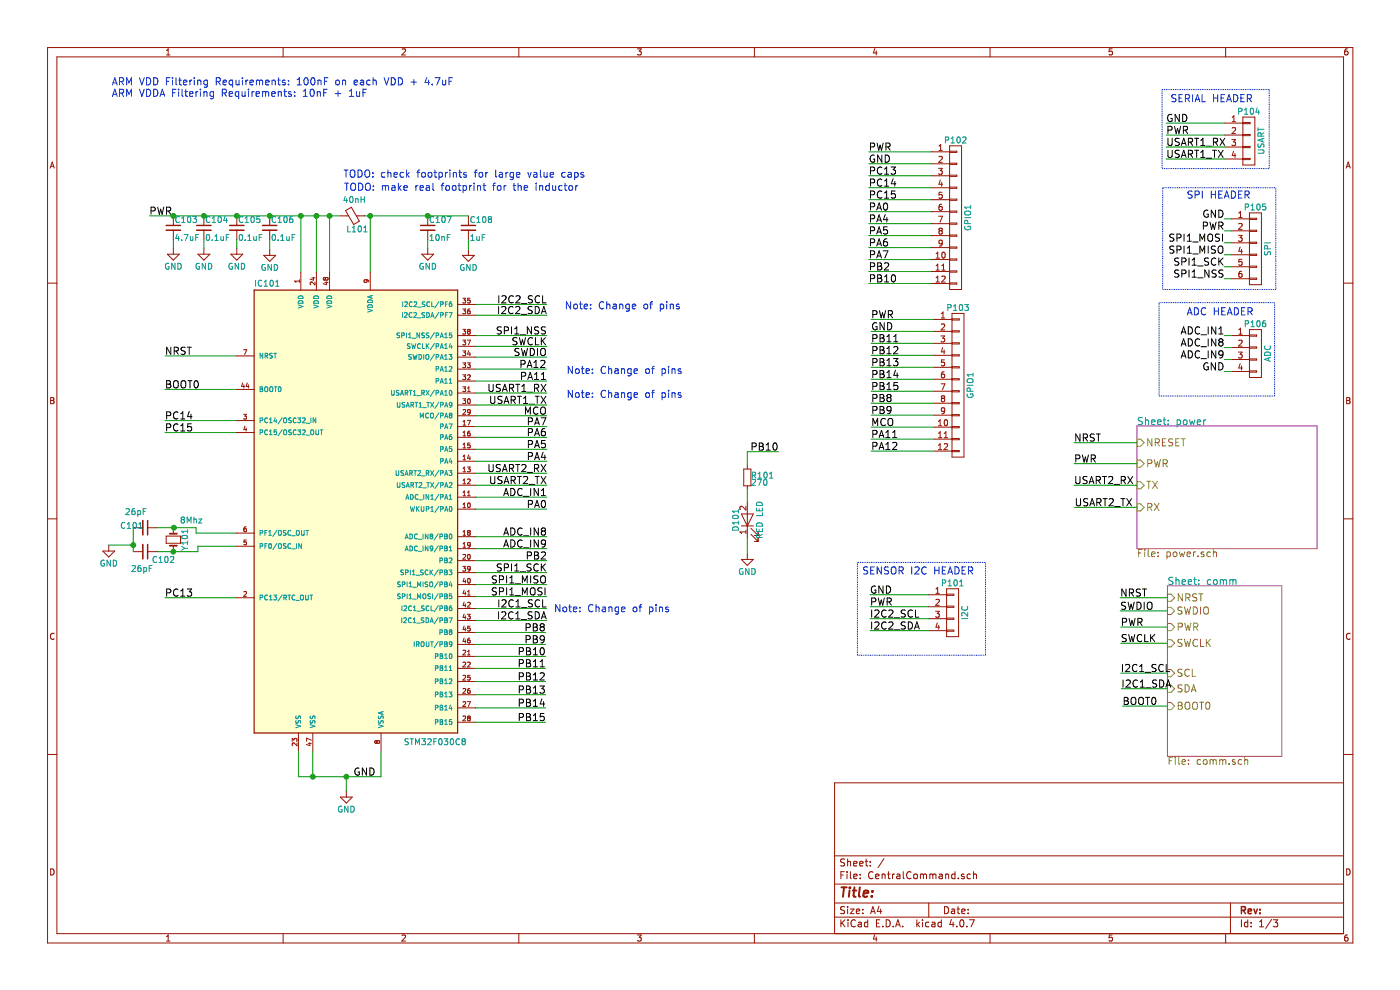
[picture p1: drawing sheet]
<svg xmlns="http://www.w3.org/2000/svg" width="297mm" height="210mm" viewBox="0 0 297 210" stroke-linecap="round" stroke-linejoin="round" font-family="sans-serif">
<path d="M241.2 90.4h38.2v26h-38.2zM247.7 124.3h24.2v36.1h-24.2z" fill="none" stroke="#982296" stroke-width=".21"/>
<g fill="none" stroke="#009596" stroke-width=".21">
<path d="M200.6 29.7l.6-.1v-.4l-.6-.1v1.2M201.8 29.4l.3-.3v1.2M201.8 30.3h.7M203.1 29.2l.2-.1a.67 .67 0 0 1 .4 .6 .67 .67 0 0 1-.4 .6l-.3-.5zM204.2 29.2l.5-.1 .2 .3-.8 .9h.8M262.8 23.6l.6-.1v-.4l-.6-.1v1.2M264 24.2h.7M264 23.3l.4-.3v1.2M265.3 23.1l.2-.1a.67 .67 0 0 1 .4 .6 .67 .67 0 0 1-.4 .6l-.3-.5zM266.7 22.9l-.3 .9h.8M266.9 31.8h1l.2 .2v.3l-.2 .2h-1M266.9 27.1v.7"/>
<path d="M266.9 27.4h1.2M266.9 30.5v.6l.4 .1a.54 .54 0 0 1 .7-.6l.1 .2v.4M267 23.4v.8M267.5 28.9l-.1-.6-.4-.1-.1 .7h1.2M267.8 29.4v.6M268.1 29.3l-1.2 .4 1.2 .4M268.1 28.2l-.6 .4M35.8 55.9a.59 .59 0 0 0-.7 .6 .59 .59 0 0 0 .7 .5l.1-.4h-.3M37.1 55.8v1.3l-.7-1.3v1.3M37.6 49.7l-.3 .9h.7M37.7 55.8a.64 .64 0 0 1 .8 .7 .64 .64 0 0 1-.8 .6zM37.9 50.2v.8"/>
<path d="M38 46a.56 .56 0 0 0-.7 .6 .56 .56 0 0 0 .7 .5M38.6 47.2h.7M38.6 46.3l.3-.4v1.3M38.6 50.9v.1M39 49.8h.9l-.6 1.2M39.9 46l.2-.1a.67 .67 0 0 1 .4 .7 .67 .67 0 0 1-.4 .6l-.3-.5zM40.4 50.2v.7l.3 .1 .2-.1M40.9 45.9h.8l-.4 .5 .4 .1v.6l-.2 .1-.6-.1M40.9 50.2v.8M41.5 50.3h.5M42.1 49.8h-.6v1.2M42.3 55.9a.59 .59 0 0 0-.7 .6 .59 .59 0 0 0 .7 .5v-.4h-.2"/>
<path d="M43.6 55.8v1.3l-.7-1.3v1.3M43.9 49.9l.1-.1a.67 .67 0 0 1 .5 .6 .67 .67 0 0 1-.5 .6l-.2-.5zM44.2 55.8a.64 .64 0 0 1 .7 .7 .64 .64 0 0 1-.7 .6zM44.5 46a.56 .56 0 0 0-.7 .6 .56 .56 0 0 0 .7 .5M45 47.2h.7M45 46.3l.4-.4v1.3M45 50.9v.1M45.6 51h.7M45.6 50.1l.3-.3v1.2M46.3 46l.2-.1a.67 .67 0 0 1 .5 .7 .67 .67 0 0 1-.5 .6l-.3-.5zM46.9 50.2v.7l.3 .1 .2-.1M47.4 50.2v.8"/>
<path d="M47.7 45.9l-.2 .9h.7M48 50.3h.4M48.1 46.3v.9M48.6 49.8h-.6v1.2M49.3 55.9a.59 .59 0 0 0-.7 .6 .59 .59 0 0 0 .7 .5v-.4h-.2M50.6 55.8v1.3l-.7-1.3v1.3M50.8 49.9l.2-.1a.67 .67 0 0 1 .5 .6 .67 .67 0 0 1-.5 .6l-.3-.5zM51.2 55.8a.64 .64 0 0 1 .7 .7 .64 .64 0 0 1-.7 .6zM51.5 46a.56 .56 0 0 0-.8 .6 .56 .56 0 0 0 .8 .5M52 47.2h.7M52 46.3l.4-.4v1.3M52 50.9v.1"/>
<path d="M52.6 51h.7M52.6 50.1l.3-.3v1.2M53.3 46l.2-.1a.67 .67 0 0 1 .5 .7 .67 .67 0 0 1-.5 .6l-.3-.5zM53.8 50.2l.1 .7 .3 .1 .2-.1M54.2 59.5v1.2M54.4 50.2v.8M55 50.3h.4M55.1 45.9h-.6l-.1 .6h.7v.6l-.2 .1-.5-.1M55.5 59.6a.56 .56 0 0 0-.7 .5 .56 .56 0 0 0 .7 .5M55.6 49.8h-.6v1.2M56 59.8l.4-.3v1.2M56.3 56.2a.59 .59 0 0 0-.8 .5 .59 .59 0 0 0 .8 .6v-.5h-.2"/>
<path d="M57.4 59.6l.1-.1a.67 .67 0 0 1 .5 .6 .67 .67 0 0 1-.5 .6l-.2-.5zM57.6 56.1v1.3l-.7-1.3v1.3M57.8 49.9l.2-.1a.67 .67 0 0 1 .5 .6 .67 .67 0 0 1-.5 .6l-.3-.5zM58.2 56.1a.64 .64 0 0 1 .7 .6 .64 .64 0 0 1-.7 .7zM58.5 46a.56 .56 0 0 0-.8 .6 .56 .56 0 0 0 .8 .5M58.5 59.8l.3-.3v1.2M59 47.2h.7M59 46.3l.4-.4v1.3M59 50.9v.1M59.6 51h.7M59.6 50.1l.3-.3v1.2M60.3 46l.2-.1a.67 .67 0 0 1 .4 .7 .67 .67 0 0 1-.4 .6l-.3-.5z"/>
<path d="M60.8 50.2l.1 .7 .3 .1 .2-.1M61.4 50.2v.8M62 50.3h.4M62 45.9l-.3 .1-.2 .2-.1 .8 .3 .2 .4-.1-.1-.6-.3-.1-.3 .3M62.6 49.8h-.6v1.2M73.2 41.6l-.2 .9h.7M73.5 42.1v.9M73.8 47.9v1.3h.6M74.3 41.8l.2-.1a.67 .67 0 0 1 .4 .6 .67 .67 0 0 1-.4 .7l-.3-.5zM74.7 49.2h.7M74.7 48.3l.4-.4v1.3M75.4 42.1v.9"/>
<path d="M75.4 42.2l.2-.1 .3 .1 .1 .8M76.1 48l.1-.1a.67 .67 0 0 1 .5 .7 .67 .67 0 0 1-.5 .6l-.2-.5zM76.6 41.7v1.3M76.6 42.3h.7M77.2 49.2h.7M77.2 48.3l.3-.4v1.3M77.3 41.7v1.3M89.8 55.9a.59 .59 0 0 0-.7 .6 .59 .59 0 0 0 .7 .5v-.4h-.2M91.1 55.8v1.3l-.7-1.3v1.3M91.2 50.1l.4-.3v1.2M91.2 51h.8M91.7 55.8a.64 .64 0 0 1 .7 .7 .64 .64 0 0 1-.7 .6z"/>
<path d="M92 46a.56 .56 0 0 0-.8 .6 .56 .56 0 0 0 .8 .5M92.5 47.2h.7M92.5 46.3l.4-.4v1.3M92.6 49.9l.1-.1a.67 .67 0 0 1 .5 .6 .67 .67 0 0 1-.5 .6l-.2-.5zM93.7 50.2v.8M93.7 50.3l.2-.1h.3l.1 .8M93.8 46l.2-.1a.67 .67 0 0 1 .5 .7 .67 .67 0 0 1-.5 .6l-.3-.5zM94.9 45.9h.8l-.5 1.3M94.9 50.3h.4M95.5 49.8h-.6v1.2M98.4 56.2a.59 .59 0 0 0-.7 .5 .59 .59 0 0 0 .7 .6l.1-.5h-.3M99.7 56.1v1.3l-.7-1.3v1.3"/>
<path d="M99.9 51h.7M99.9 50.1l.3-.3v1.2M100.3 56.1a.64 .64 0 0 1 .8 .6 .64 .64 0 0 1-.8 .7zM100.6 46a.56 .56 0 0 0-.7 .6 .56 .56 0 0 0 .7 .5M101.1 47.2h.8M101.1 50.2l.1 .7 .3 .1 .2-.1M101.1 46.3l.4-.4v1.3M101.7 50.2v.8M102.3 50.3h.4M102.5 46l.1-.1a.67 .67 0 0 1 .5 .7 .67 .67 0 0 1-.5 .6l-.2-.5zM102.9 49.8h-.6v1.2M103.8 46.5l-.2 .2v.4l.2 .1h.3l.2-.2-.1-.4-.1-.1"/>
<path d="M103.8 46.5l-.2-.3 .2-.3 .4 .1 .1 .2-.2 .3M103.8 46.5h.3M204.7 46.2h1.2M204.7 48.1a.59 .59 0 0 0 .6 .7 .59 .59 0 0 0 .5-.7l-.4-.1v.2M204.7 45l.8-.2a.42 .42 0 0 1 .4 .2 .42 .42 0 0 1-.1 .4l-.3 .2h-.7l-.1-.3zM205.3 47.4l-.1-.6h-.4l-.1 .6h1.2M205.9 43.9h-1.2l.3 .4M205.9 43.6v.7M264.2 43.9h.6v-.5l-.6-.1v1.2M265.4 43.6l.3-.3v1.2M265.4 44.5h.7M266.7 43.4l.2-.1a.67 .67 0 0 1 .4 .6 .67 .67 0 0 1-.4 .6l-.3-.4z"/>
<path d="M268.3 51.5h1.2M268.3 53.4v.6h.4a.54 .54 0 0 1 .7-.6l.1 .2v.5M268.5 43.3h-.6l-.1 .6h.7v.5l-.2 .1-.5-.1M268.9 52.8l-.1-.6-.4-.1-.1 .7h1.2M55.7 74.9v1.1l-.5-1.1v1.1M56 60.7h.8M56.3 75.5l.4-.1v-.4l-.4-.1v1.1M56.5 75.5l.3 .5M57.8 75h-.5v.3a.43 .43 0 0 1 .5 .6h-.6M58.1 74.9h.6M58.4 74.9v1.1M58.5 60.7h.7"/>
<path d="M63.3 64.7l1 .3-1 .3M63.3 63.9a.55 .55 0 0 1 .6-.1 .55 .55 0 0 1 .4 .5h-1zM63.3 62.9a.55 .55 0 0 1 .6-.1 .55 .55 0 0 1 .4 .5h-1zM66.6 64.7l1 .3-1 .3M66.6 63.9a.55 .55 0 0 1 .6-.1 .55 .55 0 0 1 .4 .5h-1zM66.6 62.9a.55 .55 0 0 1 .6-.1 .55 .55 0 0 1 .4 .5h-1zM69.4 64.7l1 .3-1 .3M69.4 62.9a.55 .55 0 0 1 .6-.1 .55 .55 0 0 1 .4 .5h-1zM69.4 63.9a.55 .55 0 0 1 .6-.1 .55 .55 0 0 1 .4 .5h-1zM78 65.5l1 .4-1 .3M78 63.8a.55 .55 0 0 1 .7-.2 .55 .55 0 0 1 .3 .6h-1zM78.1 64.7a.53 .53 0 0 1 .6 0 .53 .53 0 0 1 .3 .5h-1z"/>
<path d="M78.7 62.7v.5M79 62.7l-1 .3 1 .3M84.8 70.7h-.5v.3a.43 .43 0 0 1 .4 .5l-.5 .1M85.2 71.2l.5-.1v-.4l-.5-.1v1M85.4 66.3v1M85.4 64v1M85.8 66.4l.4-.1 .2 .3-.6 .7h.6M85.9 64.1l.3-.1 .2 .3-.6 .7h.6M86.2 70.6v1M86.7 70.9l.3-.3v1M86.7 71.6h.5M87 73h-.5v.3a.43 .43 0 0 1 .5 .5l-.6 .1"/>
<path d="M87.3 75.2h-.5l-.1 .4a.43 .43 0 0 1 .5 .5l-.5 .1M87.3 72.9l.3 1 .2-.7 .1 .7 .3-1M87.4 66.4a.44 .44 0 0 0-.6 .4 .44 .44 0 0 0 .6 .4M87.4 64.1a.44 .44 0 0 0-.6 .4 .44 .44 0 0 0 .6 .4M87.4 71.7h.8M87.6 75.2l.2 1 .2-.7 .2 .7 .3-1M87.8 66.4l.4-.1 .1 .3-.6 .7h.6M87.8 64.1l.4-.1 .2 .3-.6 .7h.6M88.6 67.4h.7M88.6 65.1h.8M88.9 75.2a.51 .51 0 0 1 .5 .5 .51 .51 0 0 1-.5 .5zM89 70.6v1l-.5-1v1"/>
<path d="M89.2 73a.44 .44 0 0 0-.7 .4 .44 .44 0 0 0 .7 .4M89.6 72.9v1h.5M89.9 75.2v1M90 70.7h-.5v.3a.43 .43 0 0 1 .5 .5l-.5 .1M90.1 66.4h-.5v.3a.43 .43 0 0 1 .5 .5l-.6 .1M90.1 64.1h-.5v.3a.43 .43 0 0 1 .5 .5l-.5 .1M90.4 72.9v1M90.5 75.2h.3l.1 .1 .1 .6-.2 .3-.4-.1zM90.5 66.3a.51 .51 0 0 1 .6 .5 .51 .51 0 0 1-.6 .5zM90.6 73.3l.4 .6M91 70.7h-.5v.3a.43 .43 0 0 1 .5 .5l-.6 .1M91 72.9l-.6 .6"/>
<path d="M91.1 64.1a.44 .44 0 0 0-.6 .4 .44 .44 0 0 0 .6 .4M91.4 67.3l.3-1 .4 1M91.5 67h.5M91.6 64v1h.5M92.2 75.1l-.9 1.4M92.2 72.9l-.9 1.3M92.2 70.6l-.9 1.3M92.5 73.4h.5v-.4l-.5-.1v1M92.5 71.2l.5-.1v-.4l-.5-.1v1M92.5 75.7h.5v-.5h-.5v1M92.5 78.3l.5-.1v-.4l-.5-.1v1.1M93.1 64l-.8 1.3"/>
<path d="M93.1 66.3l-.8 1.3M93.4 78.8l.3-1.1 .3 1.1M93.4 76.2l.3-1 .3 1M93.4 73.9l.3-1 .3 1M93.4 71.6l.3-1 .3 1M93.5 75.9h.5M93.5 64.6l.5-.1v-.4l-.5-.1v1M93.5 66.8h.5v-.4l-.5-.1v1M93.5 78.5h.5M93.5 73.6h.5M93.5 71.4h.5M94.3 70.9l.3-.3v1"/>
<path d="M94.3 75.5l.3-.3v1M94.3 73.2l.3-.3v1M94.3 78l.3-.3v1.1M94.3 78.8h.6M94.3 76.2h.6M94.3 73.9h.6M94.3 71.6h.6M94.5 64.5h.3M94.5 66.8h.3M95 64h-.5v1M95 66.3h-.5v1M95.3 75.2h.6l-.4 .4 .3 .1v.4h-.5"/>
<path d="M95.3 66.3h.6l-.4 1M95.3 77.8l.4-.1 .2 .3-.6 .8h.6M95.5 72.9l-.2 .7h.6M95.8 64l-.4 .1-.1 .7 .2 .2 .3-.1v-.4l-.3-.1-.2 .2M95.8 73.2v.7M95.8 70.6h-.4l-.1 .5h.5v.4h-.5M201.1 65.3l.6-.1v-.5l-.6-.1v1.3M202.3 65.9h.7M202.3 65l.3-.4v1.3M203.6 64.7l.2-.1a.67 .67 0 0 1 .4 .6 .67 .67 0 0 1-.4 .7l-.3-.5zM204.7 64.6h.7l-.4 .5 .4 .1v.5l-.2 .2-.5-.2M206.4 79.1v.7"/>
<path d="M206.4 79.5h-1.2l.3 .3M264.2 68.7l.6-.1v-.5l-.6-.1v1.3M265.4 69.3h.7M265.4 68.4l.3-.4v1.3M266.7 68.1l.2-.1a.67 .67 0 0 1 .4 .7 .67 .67 0 0 1-.4 .6l-.3-.5zM268.3 74.9a.69 .69 0 0 1 .8-.2 .69 .69 0 0 1 .4 .7h-1.2zM268.4 73.4a.56 .56 0 0 0 .5 .8 .56 .56 0 0 0 .5-.8M268.4 68l-.3 .1-.2 .2-.1 .8 .3 .2 .4-.1-.1-.6-.3-.1-.3 .2M269.2 75.9v.6M269.5 75.8l-1.2 .4 1.2 .4M55.2 82.1l.5 .1-.2 .3 .2 .4-.1 .2h-.4zM55.2 89.2l.5-.1v-.4h-.5v1"/>
<path d="M55.2 91.7h.5v-.5h-.5v1M55.2 82.5h.3M56.3 82.1h.3l.2 .1v.5l-.2 .4-.4-.2zM56.8 91.3a.44 .44 0 0 0-.7 .4 .44 .44 0 0 0 .7 .4M56.8 88.8a.44 .44 0 0 0-.7 .4 .44 .44 0 0 0 .7 .4M57.2 89l.2-.3v1M57.2 91.5l.2-.3v1M57.2 89.7h.5M57.2 92.2h.5M57.3 82.1h.3l.2 .1 .1 .5-.3 .4-.3-.2zM58.2 82.1h.6M58.4 88.6l-.3 .7h.6"/>
<path d="M58.5 82.1v1M58.6 89v.7M58.7 91.2h-.5l-.1 .5 .5-.1 .1 .5h-.6M59.1 82.2l.2-.1a.49 .49 0 0 1 .3 .5 .49 .49 0 0 1-.4 .4l-.2-.3zM59.9 88.6l-.9 1.3M59.9 91.1l-.9 1.4M60.3 88.7h.3l.2 .1v.5l-.2 .4-.4-.2zM60.3 91.2h.3l.2 .1v.6l-.2 .3-.4-.1zM61.8 88.7h-.5v.3a.43 .43 0 0 1 .5 .6h-.6M61.8 91.2h-.5v.4a.43 .43 0 0 1 .5 .5l-.6 .1M62.8 88.8a.44 .44 0 0 0-.6 .4 .44 .44 0 0 0 .6 .4M62.8 91.3a.44 .44 0 0 0-.6 .4 .44 .44 0 0 0 .6 .4"/>
<path d="M63.2 88.7h.6l-.4 .3 .3 .1v.5h-.5M63.2 91.2h.6l-.4 .4 .3 .1v.4h-.5M64.2 88.8l.4-.1 .1 .3-.6 .7h.6M64.2 91.3l.4-.1 .1 .3-.6 .7h.6M64.9 89.8h.8M64.9 92.3h.8M66 88.7v1M66 91.2h.3l.2 .1 .1 .6-.3 .3-.3-.1zM67 88.7v1l-.6-1v1M67 91.2v.8l.2 .2 .4-.2v-.8M67.9 91.2h.6M68.2 91.2v1"/>
<path d="M83.1 82.8v.8l.1 .2 .4-.2v-.8M84 99.8v.8l.2 .2 .4-.2v-.8M84.3 85.4v.8l.2 .2 .3-.2v-.8M84.6 82.9h-.4l-.1 .3a.43 .43 0 0 1 .5 .5l-.5 .1M84.9 83.8l.4-1 .3 1M85 83.6h.5M85.6 99.9h-.5v.3a.43 .43 0 0 1 .5 .5l-.6 .1M85.9 85.4h-.5v.3a.43 .43 0 0 1 .4 .6h-.5M86 83.3h.4v-.4l-.4-.1v1M86.2 86.4l.3-1 .3 1M86.2 83.3l.3 .5M86.3 86.1h.4"/>
<path d="M86.8 82.8h.6M87.1 82.8v1M87.2 85.9l.5-.1v-.4h-.5v1M87.4 85.9l.3 .5M87.7 83.8h.5M87.7 83.1l.3-.3v1M87.8 99.8h.6M88 85.4h.6M88.1 99.8v1M88.3 85.4v1M88.5 83.9h.7M88.7 99.9l.3-.1 .2 .3-.6 .7h.6"/>
<path d="M88.9 86.4h.6M88.9 85.7l.3-.3v1M89.2 88.7v-1.1l.3 .8 .3-.8v1.1M89.5 83.3h.4v-.4l-.4-.1v1M89.7 86.5h.7M89.7 83.3l.3 .5M90.4 82.8l.6 1M90.5 85.4h.6M90.8 85.4v1M90.9 87.7a.44 .44 0 0 0-.6 .4 .44 .44 0 0 0 .6 .5M91 82.8l-.6 1M91.3 85.4l.7 1"/>
<path d="M91.3 99.8l.7 1M91.4 87.7l.3-.1 .2 .2 .1 .5-.3 .4-.4-.2zM92 85.4l-.7 1M92 99.8l-.7 1M92.2 82.8l-.9 1.3M92.5 83.3h.5v-.4l-.5-.1v1M92.5 80.8h.5v-.5h-.5v1M93.1 85.3l-.8 1.3M93.1 99.8l-.8 1.3M93.1 87.6l-.8 1.3M93.4 83.8l.3-1 .3 1M93.4 81.3l.3-1 .3 1"/>
<path d="M93.5 92.7h.5v-.4l-.5-.1v1M93.5 85.9l.5-.1v-.4h-.5v1M93.5 88.2l.5-.1v-.4l-.5-.1v1.1M93.5 90.5l.5-.1v-.4l-.5-.1v1M93.5 95.3l.5-.1v-.4l-.5-.1v1.1M93.5 97.8h.5v-.5h-.5v1M93.5 83.6h.5M93.5 81h.5M94.3 86.4l.4-1 .3 1M94.3 80.6l.3-.3v1M94.3 83.1l.3-.3v1M94.3 83.8h.6"/>
<path d="M94.3 81.3h.6M94.3 98.3l.4-1 .3 1M94.3 95.8l.4-1.1 .3 1.1M94.3 93.2l.4-1 .3 1M94.3 90.9l.4-1 .3 1M94.3 88.7l.4-1.1 .3 1.1M94.4 86.1h.5M94.4 98h.5M94.4 95.5h.5M94.4 92.9h.5M94.4 90.7h.5M94.4 88.4h.5"/>
<path d="M95.3 99.8h.6l-.4 .4 .3 .1v.4h-.5M95.3 89.9h.6l-.4 1M95.3 80.6l.3-.3v1M95.3 81.3h.6M95.4 82.9l.1-.1a.49 .49 0 0 1 .4 .5 .49 .49 0 0 1-.5 .5l-.1-.4zM95.5 88.1l-.2 .2 .2 .4 .3-.1v-.4l-.1-.1M95.5 88.1l-.2-.2 .2-.3 .3 .1-.1 .4M95.5 88.1h.2M95.5 97.2l-.2 .8h.6M95.8 92.2l-.4 .1-.1 .7 .2 .2 .3-.1v-.5h-.3l-.2 .2M95.8 97.6v.7M95.8 94.7h-.4l-.1 .5h.5v.5h-.5"/>
<path d="M95.9 85.8l-.2 .2-.3-.1v-.5h.3l.2 .2-.1 .5-.4 .3M205.2 81.7h1.2M205.2 83.6a.59 .59 0 0 0 .6 .7 .59 .59 0 0 0 .6-.7h-.5v.2M205.2 80.5l.8-.2a.42 .42 0 0 1 .4 .2 .42 .42 0 0 1 0 .5l-.4 .2-.7-.1-.1-.2zM205.8 83l-.1-.6-.4-.1-.1 .7h1.2M242.4 88.6h-.6l-.3 .3 .1 .3 .7 .3v.4l-.2 .2-.6-.1M243 89.2l.1-.1a.36 .36 0 0 1 .6 .2v.8M243 88.6v1.5M244.3 89.6l.7-.2v-.3h-.5l-.2 .2 .1 .7h.6M245.6 89.6l.7-.2-.1-.3h-.4l-.2 .2 .1 .7h.5M246.8 89.1h.5M247 88.6v1.3l.3 .2"/>
<path d="M247.8 89.9v.2M247.8 89.1v.2M249.7 89.1h.5l.3 .3-.2 .6h-.6M249.7 89.1v1.5M251.1 89.2l.2-.1 .5 .1v.6l-.1 .2-.4 .1-.2-.2zM252.3 89.1l.3 1 .3-.7 .3 .7 .3-1M254 89.6l.7-.2v-.3h-.5l-.2 .2 .1 .7h.6M255.4 89.1v1M255.8 89.1l-.4 .3M22.1 118.9a.59 .59 0 0 0-.7 .5 .59 .59 0 0 0 .7 .6v-.5h-.2M23.4 118.8v1.3l-.7-1.3v1.3M24 118.8a.64 .64 0 0 1 .7 .7 .64 .64 0 0 1-.7 .6z"/>
<path d="M26.5 110.9a.56 .56 0 0 0-.8 .5 .56 .56 0 0 0 .8 .6M26.7 108l.5-.1 .3 .4-.8 .9h.8M27 112.1h.7M27 111.2l.4-.4v1.3M28.3 110.9l.2-.1a.67 .67 0 0 1 .4 .7 .67 .67 0 0 1-.4 .6l-.3-.5zM28.5 107.9l-.3 .1-.2 .2v.7l.2 .3 .4-.2-.1-.6h-.3l-.2 .2M29.2 108.4l.4-.1 .2 .3-.1 .5h-.5M29.2 108.3v1.3M29.4 112.1h.7M29.4 111.2l.4-.4v1.3M29.8 120h-.3l-.2 .3-.1 .7 .3 .2 .4-.1-.1-.6-.3-.1-.3 .3M30.4 108.5h.4"/>
<path d="M31 107.9h-.6v1.3M32.3 120h-.7v1.2M33.2 118.2a.56 .56 0 0 0-.7 .5 .56 .56 0 0 0 .7 .5M33.7 119.3h.7M33.7 118.4l.4-.3v1.2M35 118.2l.2-.1a.67 .67 0 0 1 .5 .6 .67 .67 0 0 1-.5 .6l-.3-.5zM36.2 118.2l.4-.1 .3 .3-.8 .9h.8M38.5 115.9l.7 .4M38.6 113.7a.76 .76 0 0 1 1.2 .3 .74 .74 0 0 1-1.3-.1zM38.7 110.2l-.3-.2 .3-.3 .4 .1v.2l-.2 .2M38.7 110.2l-.3 .3 .1 .3 .2 .1h.2l.2-.2v-.4l-.2-.1M38.7 110.2h.2"/>
<path d="M39.2 116.3h.6M39.2 116.3l-.7 .4M39.7 110.9v-1.2l.4 .9 .4-.9v1.2M39.8 112.3v.8M39.8 114.8v.7M39.8 115.1h-1.3l.4 .4M39.8 112.7h-1.3l.4 .4M41.1 109.7v1.2M41.1 110.2l.2-.1 .3 .1 .1 .7M42.2 110.1h.6l-.6 .8h.6M55.2 113.1l.5-.1v-.4l-.5-.1v1M55.2 115.9l.5-.1v-.4l-.5-.1v1"/>
<path d="M56.2 115.8h.3M56.2 113h.3M56.7 115.3h-.5v1M56.7 112.5h-.5v1M57 113.5h.6M57 112.8l.3-.3v1M57.1 115.4l.1-.1a.49 .49 0 0 1 .4 .5 .49 .49 0 0 1-.5 .5l-.1-.3zM58.7 115.3l-.8 1.3M58.7 112.5l-.8 1.3M59.2 115.4l.3-.1 .2 .2v.5l-.2 .3-.4-.1zM59.2 112.6l.3-.1 .2 .2v.5l-.2 .3-.4-.1zM60.7 115.4h-.5v.3a.43 .43 0 0 1 .4 .5l-.5 .1"/>
<path d="M60.7 112.6h-.5v.3a.43 .43 0 0 1 .4 .5l-.5 .1M61.7 115.4a.44 .44 0 0 0-.6 .4 .44 .44 0 0 0 .6 .4M61.7 112.6a.44 .44 0 0 0-.6 .4 .44 .44 0 0 0 .6 .4M61.9 116.4h.8M61.9 113.6h.8M62.9 115.3v1M63 112.6l.3-.1 .2 .2v.5l-.2 .3-.4-.1zM63.9 115.3v1l-.5-1v1M64 112.5v.8l.1 .2 .4-.2v-.8M64.9 112.5h.6M65.2 112.5v1M84.3 102.4v.8l.2 .2 .3-.2v-.8"/>
<path d="M85.9 102.4h-.5v.3a.43 .43 0 0 1 .4 .6h-.5M85.9 100.8l.3-1 .4 1M85.9 114.3l.4-1 .3 1M85.9 116.8l.4-1 .3 1M86 100.6h.5M86 114h.5M86 116.6h.5M86.1 105.9l.3-1 .3 1M86.2 103.4l.3-1 .3 1M86.2 105.6h.5M86.3 103.1h.4M86.9 100.4l.5-.1v-.4l-.5-.1v1"/>
<path d="M87 113.3a.51 .51 0 0 1 .5 .5 .51 .51 0 0 1-.5 .5zM87 115.8a.51 .51 0 0 1 .5 .5 .51 .51 0 0 1-.5 .5zM87.1 107.4l.2 1.1 .2-.7 .2 .7 .2-1.1M87.1 104.9a.51 .51 0 0 1 .6 .5 .51 .51 0 0 1-.6 .5zM87.2 100.4l.3 .4M87.2 102.9l.5-.1v-.4h-.5v1M87.4 102.9l.3 .5M88 102.4h.6M88.3 102.4v1M88.3 107.4v1.1M88.5 107.9l.4 .6M88.5 113.4a.44 .44 0 0 0-.6 .4 .44 .44 0 0 0 .6 .4"/>
<path d="M88.5 115.9a.44 .44 0 0 0-.6 .4 .44 .44 0 0 0 .6 .4M88.7 105a.44 .44 0 0 0-.6 .4 .44 .44 0 0 0 .6 .4M88.7 114.4h.8M88.7 116.9h.8M88.9 106h.7M88.9 107.4l-.6 .6M88.9 102.5l.4-.1 .2 .3-.6 .7h.6M89.4 107.4v.9l.1 .2 .4-.2v-.9M89.4 100.9h.8M89.7 103.5h.7M89.7 113.3v1M89.7 115.8v1"/>
<path d="M89.9 104.9v1M90.4 108l.5-.1v-.4l-.5-.1v1.1M90.4 100.4l.5-.1v-.4l-.5-.1v1M90.5 102.4h.6M90.7 100.4l.3 .4M90.8 113.3v1l-.6-1v1M90.8 115.8v1l-.6-1v1M90.8 102.4v1M90.9 104.9v1l-.5-1v1M91.3 102.4l.7 1M91.4 105.2l.3-.3v1M91.4 107.8l.3-.4v1.1"/>
<path d="M91.4 108.5h.6M91.4 105.9h.6M91.4 113.7l-.2-.2 .2-.2 .4 .1-.2 .3M91.4 113.7l-.2 .2 .2 .4 .4-.1v-.4l-.2-.1M91.4 113.7h.2M91.8 116.3l-.2 .2-.3-.1v-.5l.3-.1 .2 .2v.6l-.5 .2M92 102.4l-.7 1M93 113.2l-.9 1.4M93 115.8l-.9 1.3M93.1 107.4l-.8 1.3M93.1 104.9l-.8 1.3M93.1 102.3l-.8 1.3"/>
<path d="M93.3 116.4l.5-.1v-.4l-.5-.1v1M93.3 113.8h.5v-.5h-.5v1M93.3 118.9l.5-.1v-.4h-.5v1M93.5 108l.5-.1v-.4l-.5-.1v1.1M93.5 100.4l.5-.1v-.4l-.5-.1v1M93.5 102.9l.5-.1v-.4h-.5v1M93.5 105.4h.5v-.4l-.5-.1v1M94.3 113.3l.5 .1-.1 .4 .2 .3-.2 .2h-.4zM94.3 115.8l.5 .1-.1 .4 .2 .3-.2 .2h-.4zM94.3 118.4l.5 .1-.1 .3 .2 .4-.2 .2h-.4zM94.3 116.3h.4M94.3 108.5l.4-1.1 .3 1.1"/>
<path d="M94.3 118.8h.4M94.3 105.9l.4-1 .3 1M94.3 103.4l.4-1 .3 1M94.3 100.8l.4-1 .3 1M94.3 113.8h.4M94.4 108.2h.5M94.4 105.6h.5M94.4 103.1h.5M94.4 100.6h.5M95.3 102.5l.4-.1 .2 .3-.6 .7h.6M95.3 118.5l.4-.1 .2 .3-.6 .7h.6M95.3 105.9h.6"/>
<path d="M95.3 105.2l.3-.3v1M95.3 116.1l.3-.3v1M95.3 116.8h.6M95.4 113.4l.1-.1a.49 .49 0 0 1 .4 .5 .49 .49 0 0 1-.5 .5l-.1-.4zM95.4 107.5l.1-.1a.49 .49 0 0 1 .4 .6 .49 .49 0 0 1-.5 .4l-.1-.3zM155.4 109.5a.76 .76 0 0 1 1.3 .2 .74 .74 0 0 1-1.3-.1zM155.4 112a.69 .69 0 0 1 .8-.2 .69 .69 0 0 1 .5 .6h-1.3zM156.7 110.9h-1.3l.3 .3M156.7 108.4h-1.3l.3 .4M156.7 108.1v.7M156.7 110.5v.7M159.6 101.8l.4-.1 .3 .3-.8 1h.8"/>
<path d="M159.6 100.8l.6-.1 .1-.4-.7-.1v1.2M159.9 100.8l.4 .6M160.5 107.8v.6h1.2v-.6M160.5 112.1v.7h1.2v-.7M160.5 111.1a.69 .69 0 0 1 .8-.2 .69 .69 0 0 1 .4 .7h-1.2zM160.5 106.7a.69 .69 0 0 1 .8-.2 .69 .69 0 0 1 .4 .7h-1.2zM160.7 101.7h.8l-.5 1.3M160.8 101.4h.7M160.8 100.5l.4-.3v1.2M161.1 107.9v.5M161.1 112.3v.5M161.1 114v-.6h-.5l-.1 .6h1.2"/>
<path d="M161.7 113.3l-.6 .4M161.7 108.8v.6h-1.2M162.1 101.8l.2-.1a.67 .67 0 0 1 .4 .6 .67 .67 0 0 1-.4 .7l-.3-.5zM162.1 100.3l.2-.1a.67 .67 0 0 1 .5 .6 .67 .67 0 0 1-.5 .6l-.3-.5zM163.3 101.4h.7M163.3 100.5l.3-.3v1.2M28 120.1l.5-.1 .2 .3-.8 .9h.8M30.5 120.4h.4l.2 .2-.1 .6h-.5M30.5 120.4v1.2M31.6 120.5h.5M55.2 126.8l.5-.1v-.4l-.5-.1v1.1M56.8 126.3a.44 .44 0 0 0-.7 .4 .44 .44 0 0 0 .7 .5"/>
<path d="M57.2 127.3h.5M57.2 126.5l.2-.3v1.1M58.1 126.2h.6l-.3 .4 .3 .1v.5h-.6M59.9 126.2l-.9 1.3M60.2 126.8l.5-.1v-.4l-.5-.1v1.1M60.4 126.8l.4 .5M61.1 126.2h.6M61.4 126.2v1.1M62.5 126.3a.44 .44 0 0 0-.6 .4 .44 .44 0 0 0 .6 .5M62.8 127.4h.7M63.8 126.3l.3-.1 .2 .2 .1 .5-.3 .4-.3-.2zM64.8 126.2v.8l.2 .3 .4-.3v-.8"/>
<path d="M65.7 126.2h.6M66 126.2v1.1M84.9 126h-.5v.4a.43 .43 0 0 1 .5 .5h-.6M84.9 123.5h-.5v.3a.43 .43 0 0 1 .5 .6h-.6M85.2 131.1v1M85.3 128.5v1M85.4 124l.4-.1v-.4l-.4-.1v1.1M85.4 126.5h.4v-.5h-.4v1M85.6 121h-.5v.3a.43 .43 0 0 1 .5 .5l-.6 .1M85.7 131.2l.3-.1 .2 .3-.6 .7h.6M85.7 128.6l.4-.1 .2 .3-.6 .7h.6M86 121.4h.5v-.4l-.5-.1v1"/>
<path d="M86.4 123.4v1.1M86.4 126v1M86.8 124.5h.6M86.8 123.7l.3-.3v1.1M86.8 126.3l.3-.3v1M86.8 127h.6M87.1 120.9v1M87.2 131.2a.44 .44 0 0 0-.6 .4 .44 .44 0 0 0 .6 .4M87.3 128.6a.44 .44 0 0 0-.6 .4 .44 .44 0 0 0 .6 .4M87.5 121.2l.3-.3v1M87.5 121.9h.5M87.6 124.6h.7"/>
<path d="M87.6 127.1h.7M87.6 132.1h.6M87.6 131.4l.3-.3v1M87.7 128.8l.3-.3v1M87.7 129.5h.5M87.9 136.1v1.1M88.2 122h.8M88.3 136.7l.5-.1v-.4l-.5-.1v1.1M88.4 132.2h.8M88.5 129.6h.7M88.6 124.5v-1.1l.3 .8 .3-.8v1.1M88.6 127v-1l.3 .7 .3-.7v1"/>
<path d="M88.6 136.7l.3 .5M89.4 136.2l.3-.1 .2 .2 .1 .5-.3 .4-.3-.2zM89.7 123.4v1.1M89.8 121h-.5v.3a.43 .43 0 0 1 .4 .5l-.5 .1M89.8 126h.3l.2 .1 .1 .6-.3 .3-.4-.2zM89.9 131.1h-.5v.3a.43 .43 0 0 1 .5 .6h-.5M90 128.6h-.5v.3a.43 .43 0 0 1 .4 .5l-.5 .1M90.4 131.1a.51 .51 0 0 1 .5 .5 .51 .51 0 0 1-.5 .5zM90.4 136.1v.9l.2 .2 .4-.2v-.9M90.7 123.5h-.4l-.1 .3a.43 .43 0 0 1 .5 .6h-.5M90.8 121a.44 .44 0 0 0-.6 .4 .44 .44 0 0 0 .6 .4M91 128.6a.44 .44 0 0 0-.6 .4 .44 .44 0 0 0 .6 .4"/>
<path d="M91.2 120.9v1M91.2 132.1l.4-1 .3 1M91.3 123.5l.3-.1 .2 .2v.5l-.2 .4-.4-.2zM91.3 126h-.5v.4a.43 .43 0 0 1 .5 .5h-.5M91.3 131.8h.5M91.3 136.1h.6M91.4 121.3l.4 .6M91.4 128.5v1h.5M91.6 136.1v1.1M91.8 126v1M91.8 120.9l-.6 .6M92.4 139.2h.4v-.5h-.4v1"/>
<path d="M93 123.4l-.9 1.3M93 125.9l-.9 1.4M93 128.5l-.9 1.3M93 131l-.9 1.3M93 136.1l-.9 1.3M93 120.9l-.9 1.3M93.3 134.1h.5v-.4l-.5-.1v1M93.3 124l.5-.1v-.4l-.5-.1v1.1M93.3 121.4h.5v-.4l-.5-.1v1M93.3 126.5h.5v-.5h-.5v1M93.3 129.1l.5-.1v-.4l-.5-.1v1M93.3 131.6l.5-.1v-.4h-.5v1"/>
<path d="M93.3 136.7l.5-.1v-.4l-.5-.1v1.1M93.4 138.7l.5 .1-.2 .4 .2 .3-.1 .2h-.4zM93.4 139.2h.3M94.3 120.9l.5 .1-.1 .4 .2 .3-.2 .2h-.4zM94.3 123.4l.5 .1-.1 .4 .2 .4-.2 .2h-.4zM94.3 126l.5 .1-.1 .4 .2 .3-.2 .2h-.4zM94.3 128.5l.5 .1-.1 .4 .2 .3-.2 .2h-.4zM94.3 131.1l.5 .1-.1 .3 .2 .4-.2 .2h-.4zM94.3 133.6l.5 .1-.1 .4 .2 .3-.2 .2h-.4zM94.3 136.1l.5 .1-.1 .4 .2 .4-.2 .2h-.4zM94.3 123.9h.4M94.3 139.7h.6"/>
<path d="M94.3 139l.3-.3v1M94.3 126.5h.4M94.3 129h.4M94.3 131.5h.4M94.3 134.1h.4M94.3 136.6h.4M94.3 121.4h.4M95.3 120.9h.6l-.4 .4 .3 .1v.4h-.5M95.3 131.1h.6l-.4 1M95.4 138.8l.1-.1a.49 .49 0 0 1 .4 .5 .49 .49 0 0 1-.5 .4l-.1-.3zM95.5 134l-.2-.1 .2-.3 .3 .1-.1 .3M95.5 134l-.2 .2 .2 .4 .3-.1v-.4l-.1-.1"/>
<path d="M95.5 134h.2M95.5 123.4l-.2 .7h.6M95.8 128.5l-.4 .1-.1 .7 .2 .2 .3-.1v-.4l-.3-.1-.2 .2M95.8 123.8v.7M95.8 126h-.4l-.1 .5 .5-.1v.5h-.5M95.9 136.6l-.2 .2-.3-.1v-.5l.3-.1 .2 .2-.1 .6-.4 .3M157.6 120.7a.59 .59 0 0 0-.7 .5 .59 .59 0 0 0 .7 .6v-.5h-.2M158.9 120.6v1.3l-.7-1.3v1.3M159.5 120.6a.64 .64 0 0 1 .7 .6 .64 .64 0 0 1-.7 .7zM199.9 123.7l.6-.1 .1-.5-.7-.1v1.3M201.1 124.3h.8M201.1 123.4l.4-.4v1.3"/>
<path d="M202.5 123.1l.1-.1a.67 .67 0 0 1 .5 .6 .67 .67 0 0 1-.5 .7l-.2-.5zM203.6 124.3h.7M203.6 123.4l.3-.4v1.3M204 131.2h1.3M204.1 128.7a.56 .56 0 0 0 .5 .7 .56 .56 0 0 0 .6-.7M205.3 129.9v.8l-.9-.8-.4 .3 .1 .5M248.8 122.5h-.5l-.3 .1v.4l.7 .3 .1 .4-.3 .3-.6-.1M249.5 123.1v-.1a.36 .36 0 0 1 .6 .2v.8M249.5 122.5v1.5M250.8 123.5l.7-.2-.1-.3h-.4l-.2 .2v.7h.6M252.1 123.5l.7-.2-.1-.3h-.4l-.2 .2v.7h.6M253.2 123h.6"/>
<path d="M253.4 122.5v1.3l.4 .2M254.3 123.8v.2M254.3 123v.2M256.9 123h-.5l-.3 .3 .2 .6h.6M257.5 123.1l.2-.1 .5 .1v.6l-.1 .2-.4 .1-.2-.2zM258.9 123.1v-.1a.36 .36 0 0 1 .6 .2M258.9 123v1M259.5 123.2a.35 .35 0 0 1 .4-.3 .35 .35 0 0 1 .3 .3v.8M259.5 123.2v.8M260.9 123.1l.1-.1a.36 .36 0 0 1 .6 .2M260.9 123v1M261.6 123.2a.35 .35 0 0 1 .3-.3 .35 .35 0 0 1 .3 .3v.8"/>
<path d="M261.6 123.2v.8M62.8 153.7l1 .3-1 .4M62.8 151.9v.5h.3a.43 .43 0 0 1 .6-.5v.5M62.8 152.8v.5l.3 .1a.43 .43 0 0 1 .6-.5v.5M65.8 153.7l1 .3-1 .4M65.9 152.8v.5l.3 .1a.43 .43 0 0 1 .5-.5l.1 .5M65.9 151.9v.5h.3a.43 .43 0 0 1 .5-.5l.1 .5M80.3 153.7l1 .3-1 .4M80.3 152.8v.5l.4 .1a.43 .43 0 0 1 .5-.5v.5M80.3 151.9v.5h.4a.43 .43 0 0 1 .5-.5v.5M81 151v.5M81.3 150.9l-1 .3 1 .4"/>
<path d="M86.6 156.8h-.6v.4a.54 .54 0 0 1 .6 .7l-.2 .1-.5-.1M87 156.7h.7M87.4 156.7v1.3M88.1 158v-1.3l.5 .9 .4-.9v1.3M89.5 156.7h.8l-.5 .5 .4 .1v.6l-.2 .1-.5-.1M90.8 156.8l.4-.1 .3 .4-.8 .9h.8M92 157.3h.5M92.4 141.8l.4-.1v-.4l-.4-.1v1M92.4 144.5h.4v-.4l-.4-.1v1M92.4 147.3h.4v-.4l-.4-.1v1M92.4 150.1h.4v-.5h-.4v1M92.4 153.2l.4-.1v-.4l-.4-.1v1.1"/>
<path d="M92.6 156.7h-.6v1.3M93.2 156.8l.2-.1a.67 .67 0 0 1 .4 .6 .67 .67 0 0 1-.4 .7l-.3-.5zM93.4 141.2l.5 .1-.2 .4 .2 .3-.1 .2h-.4zM93.4 144l.5 .1-.2 .4 .2 .3-.1 .2h-.4zM93.4 146.8l.5 .1-.2 .4 .2 .3-.1 .2h-.4zM93.4 149.6l.5 .1-.2 .4 .2 .3-.1 .2h-.4zM93.4 152.6l.5 .1-.2 .4 .2 .4-.1 .2h-.4zM93.4 141.7h.3M93.4 144.5h.3M93.4 147.3h.3M93.4 150.1h.3M93.4 153.1h.3"/>
<path d="M94.2 156.7h.8l-.4 .5 .4 .1v.6l-.2 .1-.6-.1M94.3 141.5l.3-.3v1M94.3 144.3l.3-.3v1M94.3 147.1l.3-.3v1M94.3 149.9l.3-.3v1M94.3 153l.3-.4v1.1M94.3 142.2h.6M94.3 145h.6M94.3 147.8h.6M94.3 150.6h.6M94.3 153.7h.6M95.3 146.8h.6l-.4 .4 .3 .1v.4h-.5"/>
<path d="M95.3 144.1l.4-.1 .2 .3-.6 .7h.6M95.3 141.5l.3-.3v1M95.3 142.2h.6M95.5 149.5l-.2 .8h.6M95.6 156.8l.2-.1a.67 .67 0 0 1 .4 .6 .67 .67 0 0 1-.4 .7l-.3-.5zM95.8 149.9v.7M95.8 152.6h-.4l-.1 .5h.5v.5h-.5M97.5 156.8a.56 .56 0 0 0-.8 .5 .56 .56 0 0 0 .8 .6M98.2 157.2l-.2-.2 .2-.3 .5 .1v.2l-.2 .2M98.2 157.2l-.2 .3 .1 .4 .1 .1h.3l.2-.3v-.3l-.2-.2M98.2 157.2h.3M72.5 171.1a.59 .59 0 0 0-.7 .5 .59 .59 0 0 0 .7 .6l.1-.5h-.3"/>
<path d="M73.8 171v1.3l-.7-1.3v1.3M74.4 171a.64 .64 0 0 1 .8 .6 .64 .64 0 0 1-.8 .7z"/>
</g>
<g fill="none" stroke="#969400" stroke-width=".21">
<path d="M241.2 97.6h.8l.7 .8-.7 .7h-.8zM241.2 93.1h.8l.7 .8-.7 .8h-.8zM243.5 98.3h.7l.2-.3-.1-.3-.2-.2h-.6v1.5M244.4 93.1v1.5l-.9-1.5v1.5M244.9 97.5l.3 1.5 .3-1.1 .3 1.1 .4-1.5M245.1 93.9l.7-.1 .2-.2-.1-.4-.2-.1h-.6v1.5M245.5 93.9l.5 .7M246.6 93.8h.5M246.8 98.3h.7l.1-.3v-.3l-.3-.2h-.5v1.5M247.1 98.3l.5 .7M247.3 93.1h-.7v1.5h.7M248.8 93.1h-.6l-.2 .1v.5l.6 .2 .2 .4-.3 .3-.6-.1"/>
<path d="M249.4 93.8h.5M250.2 93.1h-.8v1.5h.8M250.6 93.1h.9M251 93.1v1.5M241.2 102.2h.8l.7 .7-.7 .8h-.8zM241.2 106.9h.8l.7 .7-.7 .8h-.8zM241.5 117.3h.6M242.3 116.6h-.8v1.5M242.8 116.6v.1M242.8 117.1v1M243.3 102.1h.8M243.5 107.6l.7-.1 .2-.2-.1-.4-.2-.1h-.6v1.5"/>
<path d="M243.6 116.6v1.3l.2 .2M243.7 102.1v1.5M243.9 107.6l.5 .7M244.3 117.6l.7-.2v-.3h-.5l-.2 .2 .1 .7h.6M244.5 102.1l1 1.5M244.9 106.8l1 1.5M245.5 102.1l-1 1.5M245.7 117.9v.2M245.7 117.1v.2M245.9 106.8l-1 1.5M247.6 117.1h.4l.3 .3-.1 .6h-.6M247.6 117.1v1.5"/>
<path d="M249 117.1h.4l.3 .3v.4l-.3 .3-.5-.3zM250.2 117.1l.3 1 .2-.7 .3 .7 .3-1M251.8 117.6l.8-.2-.1-.3h-.4l-.3 .2 .1 .7h.6M253.2 117.1v1M253.6 117.1l-.4 .3M254.1 117.9v.2M255.4 117.1h-.4l-.2 .2 .1 .2 .5 .2v.3h-.6M256.8 117.1h-.4l-.4 .3 .2 .6h.6M257.4 117.2l.1-.1a.36 .36 0 0 1 .6 .2v.8M257.4 116.6v1.5M247.7 132.3h.7l.8 .7-.8 .8h-.7zM247.7 126h.7l.8 .8-.8 .8h-.7z"/>
<path d="M247.7 128.8h.7l.8 .8-.8 .8h-.7zM247.7 135.7h.7l.8 .7-.8 .8h-.7zM250 133l.7-.1 .1-.2v-.4l-.3-.1h-.5v1.5M250.8 128.8h-.6l-.2 .1v.4l.6 .3 .2 .4-.3 .3-.6-.1M250.8 135.7l-.6-.1-.2 .2v.4l.6 .3 .2 .4-.3 .2h-.6M250.8 126v1.5l-.8-1.5v1.5M251.3 135.6l.3 1.5 .3-1.1 .3 1.1 .4-1.5M251.3 128.8l.3 1.5 .3-1.1 .3 1.1 .4-1.5M251.4 132.2l.3 1.5 .3-1.1 .3 1.1 .3-1.5M251.6 126.8l.7-.1 .1-.2v-.4l-.3-.1h-.5v1.5M251.9 126.8l.5 .7M253.2 128.8a.77 .77 0 0 1 .8 .7 .77 .77 0 0 1-.8 .8z"/>
<path d="M253.2 133l.8-.1 .1-.2-.1-.4-.2-.1h-.6v1.5M253.6 133l.5 .7M253.9 126h-.6l-.2 .1v.4l.6 .3 .2 .4-.3 .3-.6-.1M254 135.8a.72 .72 0 0 0-1 .5 .72 .72 0 0 0 .7 .8l.3-.1M254.3 126h.9M254.7 135.6v1.5h.7M254.7 128.8v1.5M254.8 126v1.5M255.4 129a.5 .5 0 0 1 .6-.3 .5 .5 0 0 1 .4 .6l-.1 .8-.3 .2a.53 .53 0 0 1-.7-.5zM255.9 135.6v1.5M256.1 136.3l.7 .8M256.8 135.6l-.9 .9"/>
<path d="M247.7 142h.7l.8 .8-.8 .8h-.7zM247.7 145.3h.7l.8 .8-.8 .8h-.7zM247.7 149h.7l.8 .8-.8 .7h-.7zM250 148.9h.5l.3 .3-.3 .5 .3 .1v.4l-.3 .3h-.5zM250 149.7h.5M250.8 142h-.6l-.2 .1v.4l.6 .3 .2 .4-.3 .3-.6-.1M250.8 145.3h-.6l-.3 .3 .1 .3 .7 .3v.4l-.2 .2-.6-.1M251.4 145.3a.77 .77 0 0 1 .9 .7 .77 .77 0 0 1-.9 .8zM251.5 149.2a.5 .5 0 0 1 .6-.3 .5 .5 0 0 1 .3 .5v.9l-.3 .2a.53 .53 0 0 1-.7-.5zM252.3 142.1a.72 .72 0 0 0-1 .5 .72 .72 0 0 0 .7 .9l.3-.2M252.7 146.8l.5-1.5 .5 1.5M252.8 146.3h.8"/>
<path d="M252.9 142v1.5h.8M253.2 149a.5 .5 0 0 1 .6 0 .5 .5 0 0 1 .2 .4v.9l-.3 .2a.53 .53 0 0 1-.7-.5v-.6zM254.5 148.9h.8M254.9 148.9v1.6M255.9 149.1l.2-.2a.81 .81 0 0 1 .6 .8 .81 .81 0 0 1-.6 .8l-.2-.2-.1-.4zM248 161.4h.5M248.8 160.6h-.8v1.5M249.3 160.6v.2M249.3 161.1v1M250.1 160.6v1.3l.2 .2M250.8 161.6l.7-.1-.1-.3-.4-.1-.2 .3v.7h.6M252.1 162v.1"/>
<path d="M252.1 161.2v.2M254.7 161.2l-.4-.1-.3 .3 .1 .7h.6M255.3 161.3l.3-.2 .4 .2 .1 .6-.2 .2h-.3l-.3-.1zM256.7 161.3l.1-.1a.36 .36 0 0 1 .6 .2M256.7 161.1v1M257.4 161.4a.35 .35 0 0 1 .3-.3 .35 .35 0 0 1 .3 .3v.7M257.4 161.4v.7M258.7 161.3l.1-.1a.36 .36 0 0 1 .6 .2M258.7 161.1v1M259.4 161.4a.35 .35 0 0 1 .3-.3 .35 .35 0 0 1 .4 .3v.7M259.4 161.4v.7M260.8 162v.1"/>
<path d="M262 161.2l-.3-.1-.3 .3 .1 .2 .5 .1v.4h-.6M263.4 161.2l-.4-.1-.3 .3 .1 .7h.6M264 161.3l.1-.1a.36 .36 0 0 1 .6 .2v.7M264 160.6v1.5"/>
</g>
<path d="M35.3 48.8h3M41.7 48.8h3.1M48.7 48.8h3.1M55.7 48.8h3M89.2 48.8h3.1M97.8 48.8h3.1M30.3 110.4v3.1M30.3 115.5v3" fill="none" stroke="#981200" stroke-width=".33"/>
<g fill="none" stroke="#981200" stroke-width=".3">
<path d="M35.3 47.8h3M41.7 47.8h3.1M48.7 47.8h3.1M55.7 47.8h3M89.2 47.8h3.1M97.8 47.8h3.1M31.3 110.4v3.1M31.3 115.5v3M263.4 193.1l.7-.1 .1-.2-.1-.3-.2-.2h-.5v1.5M263.7 193.1l.5 .7M264.8 193.3l.7-.1-.1-.3-.4-.1-.2 .2 .1 .7h.5M266 192.8l.4 1 .3-1"/>
<path d="M267.3 193.7v.1M267.3 192.9v.1"/>
</g>
<g fill="none" stroke="#981200" stroke-width=".21">
<path d="M10.1 10.1h276.9v189.9h-276.9zM12.1 12.1h272.9v185.9h-272.9zM35.3 11.7h.8M35.3 10.7l.4-.3v1.3M60.1 10.1v2M85.3 10.5l.5-.1 .2 .3-.8 1h.8M110.1 10.1v2M135.2 10.4h.8l-.4 .4 .3 .1 .1 .2v.4l-.2 .2-.6-.2M160 10.1v2M185.6 10.3l-.3 .9h.8M185.9 10.8v.9M210 10.1v2"/>
<path d="M235.9 10.4h-.6v.6l.6-.1 .1 .5-.2 .3-.5-.2M260 10.1v2M285.9 10.4h-.4l-.2 .3v.7l.2 .3 .4-.2 .1-.4-.1-.2-.4-.1-.2 .3M10.6 35.7l.5-1.3 .4 1.3M10.8 35.3h.6M197.6 32.2h3.9M197.6 34.7h3.9M197.6 37.3h3.9M197.6 39.8h3.9M199.1 35.7h.8l-.4 .5 .4 .1v.6l-.2 .1-.6-.1M199.2 33.3l.5-.1 .2 .3-.8 .9h.8M199.2 31.9h.7"/>
<path d="M199.2 31l.3-.4v1.3M199.5 38.2l-.3 .9h.8M199.8 38.7v.8M201.5 30.9h2.5v30.5h-2.5zM201.5 32.1h1.5v.2h-1.5M201.5 34.6h1.5v.3h-1.5M201.5 37.2h1.5v.2h-1.5M201.5 39.7h1.5v.2h-1.5M259.9 26.1h3.8M259.9 28.6h3.8M259.9 31.2h3.8M259.9 33.7h3.8"/>
<path d="M261.3 29.6h.8l-.4 .5 .4 .1v.6l-.2 .1-.6-.1M261.4 25.8h.7M261.4 24.9l.4-.4v1.3M261.4 27.2l.5-.1 .2 .3-.8 .9h.8M261.7 32.1l-.3 .9h.8M262 32.6v.8M263.7 24.8h2.5v10.2h-2.5zM263.7 33.6h1.5v.3h-1.5M263.7 26h1.5v.2h-1.5M263.7 28.5h1.5v.3h-1.5M263.7 31.1h1.5v.2h-1.5M285.6 35.7l.4-1.3 .4 1.3"/>
<path d="M285.7 35.3h.6M35.5 53.9h2.5l-1.2 1.3zM36.8 45.8v2M36.8 48.8v2.1M36.8 52.6v1.3M42 53.9h2.5l-1.2 1.3zM43.3 45.8v2M43.3 48.8v2.1M43.3 52.6v1.3M49 53.9h2.5l-1.3 1.3zM50.2 45.8v2M50.2 48.8v2.1"/>
<path d="M50.2 52.6v1.3M55.9 54.2h2.6l-1.3 1.2zM57.2 45.8v2M57.2 48.8v2.1M57.2 52.9v1.3M63.5 59.4v.5M63.5 59.6h-1l.3 .3M63.8 57.7v3.8M66.1 58.9h.7M66.5 58.8v.6l-.8-.2M66.8 59.8v.6l-.7-.6-.3 .2 .1 .4M67.1 57.7v3.8"/>
<path d="M68.9 59.9h.7M69 59l-.2-.1-.2 .1 .2 .4 .2-.2M69 59l.2-.1 .4 .1-.2 .4-.4-.2M69 59v.2M69.3 59.8v.6l-.8-.2M69.9 57.7v3.8M72.2 45.8h1.8M73.3 44.7l1.2-.7 1.7 2.9-1.2 .7zM75.6 45.8h1.7M77.7 59.4l.2 .1-.1 .3h-.5l-.1-.3 .2-.1h.6l.2 .4M78.5 57.7v3.8M89.5 53.9h2.5l-1.3 1.3z"/>
<path d="M90.7 45.8v2M90.7 48.8v2.1M90.7 52.6v1.3M98.1 54.2h2.5l-1.2 1.2zM99.4 45.8v2M99.4 48.8v2.1M99.4 52.9v1.3M197.6 42.4h3.9M197.6 44.9h3.9M197.6 47.4h3.9M197.6 50h3.9M197.6 52.5h3.9"/>
<path d="M197.6 55.1h3.9M197.6 57.6h3.9M198.6 59.8h.7M198.6 53.8l.3-.3v1.3M198.6 56.4l.3-.4v1.3M198.6 58.9l.3-.3v1.2M198.6 54.8h.7M198.6 57.3h.7M199.1 45.9h.9l-.6 1.2M199.4 48.9h.3M199.4 48.9l-.2-.2 .2-.3 .5 .1v.2l-.2 .2M199.4 48.9l-.2 .3v.3l.2 .2h.3l.2-.3v-.3l-.2-.2"/>
<path d="M199.8 43.3l-.4 .1-.2 .2v.7l.2 .3 .5-.1-.1-.6-.4-.1-.2 .2M199.8 58.7l.5-.1 .2 .3-.8 .9h.8M199.8 57.3h.7M199.8 56.4l.4-.4v1.3M199.9 40.8h-.7v.6h.7v.5l-.2 .2-.5-.2M199.9 51.5l-.2 .2h-.4l-.1-.7 .5-.1 .2 .3v.7l-.4 .3h-.2M199.9 53.6l.2-.1a.67 .67 0 0 1 .4 .6 .67 .67 0 0 1-.4 .7l-.3-.5zM201.5 42.2h1.5v.3h-1.5M201.5 44.8h1.5v.2h-1.5M201.5 47.3h1.5v.3h-1.5M201.5 49.9h1.5v.2h-1.5M201.5 52.4h1.5v.2h-1.5"/>
<path d="M201.5 54.9h1.5v.3h-1.5M201.5 57.5h1.5v.2h-1.5M261.3 46.4h3.8M261.3 49h3.8M261.3 51.5h3.8M261.3 54h3.8M261.3 56.6h3.8M261.3 59.1h3.8M262.7 49.9h.8l-.4 .5 .4 .1v.6l-.2 .1-.6-.1M262.8 45.2l.4-.3v1.2M262.8 47.5l.5-.1 .2 .3-.8 1h.8M262.8 46.1h.7"/>
<path d="M263.1 52.4l-.3 .9h.8M263.4 57.5l-.4 .1-.1 .3-.1 .7 .2 .2 .5-.1-.1-.6-.4-.1-.2 .3M263.4 52.9v.8M263.5 55h-.6l-.1 .6h.7v.6l-.2 .1-.5-.1M265.1 53.9h1.5v.3h-1.5M265.1 45.2h2.5v15.2h-2.5zM265.1 46.3h1.5v.3h-1.5M265.1 48.8h1.5v.3h-1.5M265.1 51.4h1.5v.2h-1.5M265.1 56.5h1.5v.2h-1.5M265.1 59h1.5v.2h-1.5M10.1 60.1h2"/>
<path d="M50.1 75.5h3.8M51.7 74.2h.6l-.4 1M97.1 71.2h3.8M97.1 78.3h3.8M97.1 75.8h3.8M97.1 64.6h3.8M97.1 66.9h3.8M97.1 73.5h3.8M98.2 69.9h.6l-.3 .3 .3 .1v.5h-.6M98.2 72.1h.6l-.3 .4 .3 .1v.5h-.6M98.2 63.3h.6l-.3 .3 .3 .1v.5h-.6M98.2 65.5h.6l-.3 .4 .3 .1v.5h-.6"/>
<path d="M98.2 74.4h.6l-.3 .4 .3 .1v.4h-.6M98.2 77h.6l-.3 .4 .3 .1v.4h-.6M98.2 79.5h.6l-.3 .4 .3 .1v.4h-.6M99.1 72.1h.7l-.4 1.1M99.1 77h.7l-.4 .4 .3 .1v.4h-.6M99.2 79.6l.4-.1 .2 .3-.7 .7h.7M99.4 70.3l-.2 .2 .2 .4 .3-.1v-.4l-.1-.1M99.4 70.3l-.2-.2 .2-.2 .3 .1-.1 .3M99.4 70.3h.2M99.4 74.4l-.2 .7h.6M99.7 65.5l-.4 .1-.1 .8 .2 .2 .3-.1v-.5l-.3-.1-.2 .2M99.7 74.8v.6"/>
<path d="M99.7 63.3h-.5v.4h.5v.5h-.5M197.6 60.1h3.9M198.2 70.3h3.8M198.2 67.8h3.8M198.2 72.8h3.8M198.2 75.4h3.8M198.2 77.9h3.8M199.6 71.3h.8l-.4 .4 .4 .1v.6l-.2 .1-.6-.1M199.7 67.5h.7M199.7 66.5l.4-.3v1.3M199.7 68.8l.5-.1 .2 .4-.8 .9h.8M200 73.7l-.3 .9h.8"/>
<path d="M200.3 78.9h-.4l-.1 .3-.1 .7 .2 .2 .5-.1-.1-.6h-.4l-.2 .2M200.3 74.2v.9M200.4 76.3h-.6l-.1 .6h.7v.6l-.2 .1-.5-.1M201.5 60h1.5v.3h-1.5M202 75.2h1.5v.3h-1.5M202 77.8h1.5v.2h-1.5M202 66.5h2.5v30.5h-2.5zM202 67.6h1.5v.3h-1.5M202 70.2h1.5v.2h-1.5M202 72.7h1.5v.3h-1.5M261.3 71.2h3.8M261.3 73.7h3.8"/>
<path d="M261.3 76.3h3.8M261.3 78.8h3.8M262.7 74.7h.8l-.4 .5 .4 .1v.5l-.2 .2-.6-.2M262.8 70.9h.7M262.8 70l.4-.4v1.3M262.8 72.3l.5-.2 .2 .4-.8 .9h.8M263.1 77.2l-.3 .9h.8M263.4 77.6v.9M265.1 69.9h2.5v10.2h-2.5zM265.1 78.7h1.5v.2h-1.5M265.1 71.1h1.5v.2h-1.5M265.1 73.6h1.5v.3h-1.5"/>
<path d="M265.1 76.1h1.5v.3h-1.5M285 60.1h2M10.7 84.9h.5M10.7 84.3h.5l.2 .3-.2 .3 .3 .3-.2 .4h-.6zM50.1 89.2h3.8M50.1 91.8h3.8M50.1 82.6h3.8M51.5 81.2l-.3 .8h.7M51.7 87.9h.6l-.3 .4 .3 .1v.4h-.6M51.7 81.6v.7M52 90.4l-.3 .7h.6M52.2 90.8v.6"/>
<path d="M52.4 81.2l-.2 .8h.6M52.7 81.6v.7M97.1 85.9h3.8M97.1 83.4h3.8M97.1 80.8h3.8M97.1 97.8h3.8M97.1 95.3h3.8M97.1 92.8h3.8M97.1 90.5h3.8M97.1 88.2h3.8M98.2 82.1h.6l-.3 .3 .3 .1v.5h-.6M98.2 84.6h.6l-.3 .4 .3 .1v.4h-.6"/>
<path d="M98.2 87l.4-.1 .2 .3-.6 .7h.6M98.2 89.5l.3-.3v1M98.2 91.8l.3-.4v1.1M98.2 94.3l.3-.3v1M98.2 96.8l.3-.3v1M98.2 99.4l.3-.3v1M98.2 97.5h.6M98.2 95h.6M98.2 92.5h.6M98.2 90.2h.6M99.1 99.1h.7l-.4 .3 .3 .1v.5h-.6M99.1 89.2h.7l-.4 1"/>
<path d="M99.2 82.4l.3-.3v1M99.2 83.1h.6M99.3 84.7l.1-.1a.49 .49 0 0 1 .4 .5 .49 .49 0 0 1-.5 .5l-.1-.4zM99.4 96.5l-.2 .7h.6M99.7 91.4l-.4 .1-.1 .8 .2 .2 .3-.1v-.5l-.3-.1-.2 .2M99.7 96.9v.6M99.7 94h-.5v.5l.5-.1v.5h-.5M99.8 87.3l-.2 .2h-.3v-.6h.3l.2 .2-.1 .6-.4 .2M157.8 99.5h1.5v3.6h-1.5zM158.5 98.7v.8M198.2 80.5h3.8M198.2 83h3.8"/>
<path d="M198.2 85.5h3.8M198.2 88.1h3.8M198.2 90.6h3.8M198.2 93.1h3.8M198.2 95.7h3.8M199.1 90.3h.7M199.1 89.4l.3-.4v1.3M199.1 91.9l.3-.3v1.2M199.1 94.5l.3-.4v1.3M199.1 92.8h.7M199.1 95.4h.7M199.6 81.4h.9l-.6 1.3"/>
<path d="M199.9 84.5l-.2-.2 .2-.3 .5 .1v.2l-.2 .2M199.9 84.5l-.2 .2 .1 .4 .1 .1h.3l.2-.2v-.4l-.2-.1M199.9 84.5h.3M200.3 94.2l.5-.1 .2 .4-.8 .9h.8M200.3 92.8h.7M200.3 91.9l.4-.3v1.2M200.4 87l-.2 .3-.4-.1v-.6l.4-.1 .2 .2v.8l-.3 .3h-.3M200.4 89.1l.2-.1a.67 .67 0 0 1 .4 .7 .67 .67 0 0 1-.4 .6l-.3-.5zM202 90.5h1.5v.2h-1.5M202 87.9h1.5v.3h-1.5M202 95.6h1.5v.2h-1.5M202 80.3h1.5v.3h-1.5"/>
<path d="M202 82.9h1.5v.2h-1.5M202 85.4h1.5v.3h-1.5M202 93h1.5v.3h-1.5M285.7 84.9h.4M285.7 84.3h.4l.3 .3-.3 .3 .3 .3-.2 .4h-.5zM10.1 110.1h2M21.8 116.9h2.5l-1.2 1.3zM23.1 115.6v1.3M28.3 111.9h2M28.3 117h2M31.3 111.9h2M31.3 117h2"/>
<path d="M35.3 113.7h3v1.5h-3zM36.8 111.9v1.3M36.8 115.7v1.3M50.1 115.9h3.8M50.1 113.1h3.8M52.2 111.8l-.3 .1-.2 .7 .2 .2 .4-.1-.1-.5-.3-.1-.2 .2M52.3 114.6h-.5l-.1 .4h.5l.1 .5h-.6M97.1 108h3.8M97.1 118.9h3.8M97.1 105.5h3.8M97.1 102.9h3.8M97.1 100.4h3.8"/>
<path d="M97.1 113.8h3.8M97.1 116.4h3.8M98.2 107.7h.6M98.2 101.9l.3-.3v1M98.2 104.4l.3-.3v1.1M98.2 107l.3-.3v1M98.2 112.8l.3-.3v1M98.2 115.4l.3-.3v1M98.2 117.7l.4-.1 .2 .3-.6 .7h.6M98.2 105.2h.6M98.2 102.6h.6M98.2 100.1h.6"/>
<path d="M98.2 113.5h.6M98.2 116.1h.6M99.2 101.7l.4-.1 .2 .3-.7 .7h.7M99.2 112.7v.1M99.2 105.2h.6M99.2 104.4l.3-.3v1.1M99.2 112.8l.2 .2M99.2 112.7l.2-.2 .4 .2M99.3 106.8l.1-.1a.49 .49 0 0 1 .4 .5 .49 .49 0 0 1-.5 .4l-.1-.3zM99.3 117.7l.1-.1a.49 .49 0 0 1 .4 .5 .49 .49 0 0 1-.5 .5l-.1-.4zM99.4 113l-.2 .2 .2 .3 .3-.1v-.3l-.1-.1M99.4 113h.2"/>
<path d="M99.8 112.7v.1M99.8 115.5l-.2 .2-.3-.1v-.5h.3l.2 .2-.1 .6-.4 .2M99.8 112.8l-.2 .2M157.3 111.6h2.5M157.3 109h2.5l-1.3 2.6zM157.3 118.7h2.5l-1.3 1.2zM158.2 107.4v.8l-.9-.8-.3 .2 .1 .5M158.2 112.5v.7M158.2 112.8h-1.2l.3 .4M158.5 103.1v.7M158.5 106.5v7.6M158.5 117.4v1.3"/>
<path d="M159.3 113.3l1.5 1.6M159.3 112.1l1.5 1.5M160.1 114.9h.7M160.1 113.6h.7M160.8 112.8v.8M160.8 114.1v.8M285 110.1h2M11.5 134.4a.58 .58 0 0 0-.8 .6 .58 .58 0 0 0 .8 .5M50.1 126.8h3.8M51.7 125.6l.4-.1 .2 .3-.6 .7h.6M97.1 124h3.8M97.1 139.2h3.8"/>
<path d="M97.1 126.5h3.8M97.1 129.1h3.8M97.1 131.6h3.8M97.1 134.2h3.8M97.1 136.7h3.8M97.1 121.5h3.8M98.2 120.1h.6l-.3 .4 .3 .1v.5h-.6M98.2 138l.4-.1 .2 .3-.6 .7h.6M98.5 122.6l-.3 .8h.6M98.5 125.2l-.3 .7h.6M98.5 127.7l-.3 .7h.6M98.5 130.2l-.3 .8h.6"/>
<path d="M98.5 132.8l-.3 .7h.6M98.5 135.3l-.3 .8h.6M98.7 123v.7M98.7 125.6v.6M98.7 128.1v.7M98.7 130.6v.7M98.7 133.2v.7M98.7 135.7v.7M99.1 130.3h.7l-.4 .4 .3 .1v.4h-.6M99.2 127.9l.4-.1 .2 .3-.7 .7h.7M99.2 125.5l.3-.3v1M99.2 138.2l.3-.3v1"/>
<path d="M99.2 138.9h.6M99.2 126.2h.6M99.3 122.8l.1-.1a.49 .49 0 0 1 .4 .5 .49 .49 0 0 1-.5 .4l-.1-.3zM99.7 135.4l-.4 .1-.1 .7 .2 .2 .3-.1v-.5h-.3l-.2 .2M99.7 132.8h-.5v.5h.5v.5h-.5M99.8 120.6l-.2 .2-.3-.1v-.5l.3-.1 .2 .2-.1 .6-.4 .3M197 126.2h3.8M197 128.7h3.8M197 131.2h3.8M197 133.8h3.8M198.5 129.7h.8l-.5 .4 .4 .1v.6l-.2 .1-.5-.1M198.6 127.2l.4-.1 .3 .4-.8 .9h.8"/>
<path d="M198.6 125.9h.7M198.6 124.9l.3-.3v1.3M198.8 132.1l-.2 .9h.7M199.1 132.6v.9M200.8 124.9h2.6v10.1h-2.6zM200.8 133.7h1.5v.2h-1.5M200.8 126h1.5v.3h-1.5M200.8 128.6h1.5v.2h-1.5M200.8 131.1h1.5v.3h-1.5M286.4 134.4a.58 .58 0 0 0-.8 .6 .58 .58 0 0 0 .8 .5M62 157.2v-.6l.4 .4 .1-.3h.4v.5M63 157.6v.6l-.7-.6-.3 .2 .1 .4"/>
<path d="M63.3 155.5v3.8M65.4 157.7h.7M65.7 157.5v.7l-.7-.3M66.1 157l-1.1-.4v.6M66.4 155.5v3.8M79.9 157.3l-.1-.2-.3 .2 .2 .4 .2-.2M79.9 157.3l.2-.2 .4 .2-.2 .4-.4-.2M79.9 157.3v.2M80.8 155.5v3.8M97.1 141.8h3.8M97.1 144.6h3.8M97.1 147.4h3.8"/>
<path d="M97.1 150.2h3.8M97.1 153.2h3.8M98.2 140.6l.4-.1 .2 .3-.6 .7h.6M98.2 143.4l.4-.1 .2 .3-.6 .7h.6M98.2 146.1l.4-.1 .2 .3-.6 .8h.6M98.2 148.9l.4-.1 .2 .3-.6 .8h.6M98.2 152l.4-.1 .2 .3-.6 .7h.6M99.1 148.8h.7l-.4 1.1M99.2 140.6l.4-.1 .2 .3-.7 .7h.7M99.4 152.3l-.2-.2 .2-.2 .3 .1-.1 .3M99.4 152.3l-.2 .2 .2 .4 .3-.1v-.4l-.1-.1M99.4 152.3h.2"/>
<path d="M99.7 146l-.4 .1-.1 .8 .2 .2 .3-.1v-.5l-.3-.1-.2 .2M99.7 143.3h-.5v.4h.5v.5h-.5M10.1 160h2M72.2 169.1h2.5l-1.2 1.2zM73.5 167.8v1.3M285 166.1h-108v31.9M285 160h2M10.7 184.3a.65 .65 0 0 1 .8 .7 .65 .65 0 0 1-.8 .6zM35.3 198.7l.4-.4v1.3M35.3 199.6h.8M60.1 198v2M85.3 198.4l.5-.1 .2 .4-.8 .9h.8"/>
<path d="M110.1 198v2M135.2 198.3h.8l-.4 .5 .3 .1 .1 .2v.4l-.2 .1-.6-.1M160 198v2M177 194.5h108M177 191.5h108M177 187.5h108M177 181.5h108M178.4 185.6h.5M178.4 195.1v1.5M178.6 195.7l.7 .9M179.1 184.9h-.7v1.5M179.2 192.4l-.6-.1-.3 .3 .1 .3 .7 .4v.4l-.2 .1-.6-.1"/>
<path d="M179.2 182.3l-.6-.1-.3 .3 .1 .3 .7 .3v.5l-.2 .1-.6-.1M179.3 195.1l-.9 .9M179.7 184.9v.1M179.7 185.4v1M179.8 192.3v.2M179.8 182.2v1.5M179.8 192.8v1M179.8 182.8l.2-.1 .4 .1 .1 .9M179.9 195.1v.2M179.9 195.6v1M180.4 192.8h.8l-.8 1h.8M180.4 184.9v1.3l.2 .2"/>
<path d="M181.1 183.2l.7-.1-.1-.3-.4-.1-.2 .2 .1 .7h.5M181.1 185.9l.7-.1v-.3l-.5-.1-.2 .2 .1 .7h.6M181.5 195.3a.71 .71 0 0 0-1 .5 .71 .71 0 0 0 .7 .8l.3-.1M181.7 193.3l.7-.1-.1-.3-.4-.1-.2 .2v.7h.6M182.1 195.7h.6v.9M182.4 183.2l.7-.1-.1-.3-.4-.1-.2 .2 .1 .7h.5M182.5 186.3v.1M182.5 185.5v.1M182.7 196l-.7 .2 .3 .4 .4-.1M183 193.7v.1M183 192.9v.1M183.5 182.7h.6"/>
<path d="M183.8 182.2v1.3l.3 .2M184.1 195.7l-.4-.1-.3 .3v.6l.3 .1 .4-.1M184.1 195.1v1.5M184.6 182.8v.1M184.6 183.6v.1M184.7 193.8l.5-1.5 .5 1.5M184.8 193.4h.7M185.2 185a.71 .71 0 0 0-1 .5 .71 .71 0 0 0 .7 .9l.3-.1M185.6 198.3l-.3 .9h.8M185.8 185.9l.7-.1-.1-.3-.4-.1-.2 .2v.7h.6M185.9 198.8v.8M185.9 195.8h.5"/>
<path d="M186.5 192.2l-.4 1.1h1M186.6 195.1h-.7v1.5h.7M186.8 192.8v1M187.1 185.5l.2-.1 .4 .1 .1 .9M187.1 185.4v1M187.3 196.5v.1M187.5 182.1l-1.2 2M188 195.1a.76 .76 0 0 1 .9 .8 .76 .76 0 0 1-.9 .7zM188.3 185.4h.5M188.5 184.9v1.3l.3 .2M189.3 185.4v1M189.5 196.5v.1"/>
<path d="M189.8 185.4l-.5 .3M190 196.6l.5-1.5 .5 1.5M190.1 196.2h.7M190.3 185.5h.6v.9M190.9 185.8l-.7 .2 .2 .4 .5-.1M191.5 196.5v.1M191.6 184.9v1.3l.2 .2M193.3 185a.71 .71 0 0 0-1 .5 .71 .71 0 0 0 .7 .9l.3-.1M193.9 185.5l.2-.1 .4 .1 .1 .6-.1 .2-.4 .1-.2-.1zM194.5 195.1v1.5M194.6 196l.5 .6M195.1 195.6l-.6 .6"/>
<path d="M195.3 185.5l.4-.1 .2 .2M195.3 185.4v1M195.7 195.1v.2M195.7 195.6v1M195.9 185.6l.2-.2 .4 .1 .1 .9M195.9 185.6v.8M197 191.5v3M197.1 195.7l-.5-.1-.3 .3 .1 .6 .2 .1 .5-.1M197.3 185.5l.4-.1 .2 .2M197.3 185.4v1M197.7 195.7h.6l.1 .9M197.9 185.6l.2-.2 .4 .1 .1 .9"/>
<path d="M197.9 185.6v.8M198.4 196l-.8 .2 .3 .4 .5-.1M199.3 185.5h.6v.9M199.7 195.1v1.5M199.7 195.7l-.4-.1-.3 .3 .1 .6 .2 .1 .4-.1M199.9 185.8l-.7 .2 .2 .4 .5-.1M200.4 192.3a.76 .76 0 0 1 .9 .8 .76 .76 0 0 1-.9 .7zM200.6 185.5l.2-.1 .4 .1v.9M200.6 185.4v1M201.8 195l-.3 1.1h.9M201.9 192.9h.6v.9M202.2 195.6v1"/>
<path d="M202.5 193.2l-.7 .3 .2 .3 .5-.1M202.6 185.5l-.4-.1-.3 .3 .1 .6 .2 .1 .4-.1M202.6 184.9v1.5M203 196.5v.1M203 192.8h.6M203.2 192.3v1.3l.4 .2M203.3 186.3v.1M203.8 195.3l.2-.2a.8 .8 0 0 1 .5 .8 .8 .8 0 0 1-.5 .7l-.4-.6zM204 193.3l.7-.1v-.3l-.5-.1-.2 .2 .1 .7h.6M204.5 185.5l-.3-.1-.3 .2 .1 .2 .5 .2v.3h-.6M205.1 196.5v.1M205.4 193.7v.1"/>
<path d="M205.4 192.9v.1M205.7 195.1h1l-.7 1.5M205.9 185.5l-.5-.1-.2 .3v.6l.2 .1 .5-.1M206.5 185.5l.2-.1 .4 .1 .1 .9M206.5 184.9v1.5M210 198v2M235.9 198.3h-.6v.6h.6l.1 .5-.2 .2-.5-.1M260 198v2M261 191.5v6.5M263.4 195.1v1.5M264.7 195.7l-.4-.1-.3 .3 .1 .6 .2 .1 .4-.1M264.7 195.1v1.5"/>
<path d="M265.4 196.5v.1M265.4 195.7v.1M267.2 195.5l.4-.4v1.5M267.2 196.6h.9M269.8 195l-1.3 2M270.1 195.1h1l-.6 .6 .5 .1v.7l-.2 .1-.7-.1M285.7 184.3a.65 .65 0 0 1 .7 .7 .65 .65 0 0 1-.7 .6zM285.9 198.3l-.4 .1-.2 .2v.8l.2 .2 .4-.1 .1-.4-.1-.2-.4-.1-.2 .3"/>
</g>
<g fill="none" stroke="#009300" stroke-width=".21">
<path d="M184.3 37.3h13.3M184.3 39.8h13.3M184.3 32.2h13.3M184.3 34.7h13.3M247.4 26.1h12.5M247.4 28.6h12.5M247.4 31.2h12.5M247.4 33.7h12.5M31.7 45.8h40.5M36.8 50.9v1.7M43.3 50.9v1.7M50.2 50.9v1.7"/>
<path d="M57.2 50.9v2M63.8 45.8v11.9M67.1 45.8v11.9M69.9 45.8v11.9M77.3 45.8h22.1M78.5 45.8v11.9M90.7 50.9v1.7M99.4 50.9v2M184.3 42.4h13.3M184.3 44.9h13.3M184.3 47.4h13.3M184.3 50h13.3"/>
<path d="M184.3 52.5h13.3M184.3 55.1h13.3M184.3 57.6h13.3M259.7 46.4h1.6M259.7 49h1.6M259.7 51.5h1.6M259.7 54h1.6M259.7 56.6h1.6M259.7 59.1h1.6M35 75.5h15.1M100.9 64.6h15.1M100.9 66.9h15.1"/>
<path d="M100.9 75.8h15.1M100.9 73.5h15.1M100.9 71.2h15.1M100.9 78.3h15M184.3 60.1h13.3M184.8 72.8h13.4M184.8 75.4h13.4M184.8 77.9h13.4M184.8 67.8h13.4M184.8 70.3h13.4M259.7 71.2h1.6M259.7 73.7h1.6"/>
<path d="M259.7 76.3h1.6M259.7 78.8h1.6M35 82.6h15.1M35 89.2h15.1M35 91.8h15.1M100.9 88.2h15.1M100.9 83.4h15.1M100.9 85.9h15.1M100.9 80.8h15.1M100.9 90.5h15.1M100.9 92.8h15.1M100.9 95.3h15.1"/>
<path d="M100.9 97.8h15.1M165.1 95.8h-6.6v2.9M184.8 80.5h13.4M184.8 83h13.4M184.8 85.5h13.4M184.8 88.1h13.4M184.8 90.6h13.4M184.8 93.1h13.4M184.8 95.7h13.4M227.9 98.4h13.3M227.9 93.9h13.3M23.1 115.6h5.2"/>
<path d="M28.3 111.9v5.1M33.3 111.9h8.3v1.2h8.5M50.1 115.9h-8.1v1.1h-8.7M100.9 100.4h15.1M100.9 102.9h15.1M100.9 105.5h15.1M100.9 113.8h15.1M100.9 116.4h15.1M100.9 108h15.1M100.9 118.9h15.1M158.5 103.8v2.7M158.5 114.1v3.3"/>
<path d="M227.9 102.9h13.3M228 107.6h13.2M35 126.8h15.1M100.9 121.5h15.1M100.9 124h15.1M100.9 126.5h15.1M100.9 129.1h15.1M100.9 131.6h15.1M100.9 134.2h14.8M100.9 136.7h14.8M100.9 139.2h14.8M184.6 126.2h12.4"/>
<path d="M184.6 128.7h12.4M184.6 131.2h12.4M184.6 133.8h12.4M237.6 126.8h10.1M237.6 129.6h10.1M237.8 133h9.9M237.8 136.4h9.9M63.3 159.3v5.5h17.5v-5.5M66.4 159.3v5.5M100.9 141.8h14.8M100.9 144.6h14.8M100.9 147.4h14.8"/>
<path d="M100.9 150.2h14.8M100.9 153.2h14.8M237.8 142.8h9.9M237.9 146.1h9.8M238.1 149.8h9.6M73.5 164.8v3"/>
</g>
<path d="M36 113.2h1.5M36 115.7h1.5" fill="none" stroke="#981200" stroke-width=".38"/>
<g fill="#009300" stroke="#009300" stroke-width=".21">
<circle cx="36.9" cy="111.9" r=".51"/>
<circle cx="73.5" cy="164.8" r=".51"/>
<circle cx="66.4" cy="164.8" r=".51"/>
<circle cx="67.1" cy="45.8" r=".51"/>
<circle cx="69.9" cy="45.8" r=".51"/>
<circle cx="78.5" cy="45.8" r=".51"/>
<circle cx="36.8" cy="117" r=".51"/>
<circle cx="28.3" cy="115.6" r=".51"/>
<circle cx="90.7" cy="45.8" r=".51"/>
<circle cx="63.8" cy="45.8" r=".51"/>
<circle cx="57.2" cy="45.8" r=".51"/>
<circle cx="50.2" cy="45.8" r=".51"/>
<circle cx="43.3" cy="45.8" r=".51"/>
<circle cx="36.8" cy="45.8" r=".51"/>
</g>
<g fill="none" stroke="#000" stroke-width=".21">
<path d="M184.7 38.8l.7-.1 .2-.2-.1-.4-.2-.1h-.6v1.5M184.7 31.2l.7-.1 .2-.2-.1-.4-.2-.1h-.6v1.5M184.7 36.2h.7l.2-.3-.1-.3-.2-.2h-.6v1.6M185.5 33a.71 .71 0 0 0-.9 .7 .71 .71 0 0 0 .9 .6l.1-.5h-.3M186.1 30.4l.3 1.5 .3-1.1 .3 1.1 .4-1.5M187.1 35.6a.72 .72 0 0 0-1 .5 .72 .72 0 0 0 .7 .9l.3-.2M187.1 38.1a.72 .72 0 0 0-1 .5 .72 .72 0 0 0 .7 .9l.3-.2M187.1 32.9v1.5l-.9-1.5v1.5M187.6 39.5h.9M187.6 35.9l.5-.5v1.6M187.6 38.4l.5-.4v1.5M187.6 37h.9"/>
<path d="M187.8 32.9a.77 .77 0 0 1 .9 .8 .77 .77 0 0 1-.9 .7zM187.9 31.2l.8-.1 .1-.2v-.4l-.3-.1h-.6v1.5M188.3 31.2l.5 .7M189 35.4h1l-.5 .6 .5 .3-.1 .5-.2 .2-.7-.2M189.5 37.9l-.4 1.1h1M189.8 38.5v1M247.8 27.6l.7-.1 .2-.2-.1-.4-.2-.1h-.6v1.5M247.8 29.3v1.3l.3 .3h.3l.3-.3v-1.3M247.8 31.9v1.2l.3 .3h.3l.3-.3v-1.2M248.6 24.3a.71 .71 0 0 0-.9 .7 .71 .71 0 0 0 .9 .7l.1-.6h-.3M249.2 26.8l.3 1.5 .3-1.1 .3 1.1 .4-1.5M250.2 29.4l-.6-.1-.2 .2v.4l.6 .3 .2 .4-.3 .3-.6-.1"/>
<path d="M250.2 24.3v1.5l-.9-1.5v1.5M250.2 32l-.6-.1-.2 .1v.5l.6 .2 .2 .4-.3 .3-.6-.1M250.6 30.9l.5-1.6 .5 1.6M250.6 33.4l.5-1.5 .5 1.5M250.7 30.4h.8M250.7 33h.8M250.9 24.3a.77 .77 0 0 1 .9 .7 .77 .77 0 0 1-.9 .8zM251 27.6l.8-.1 .1-.2v-.4l-.3-.1h-.6v1.5M251.4 27.6l.5 .7M252.1 30.1h.7l.2-.3-.1-.3-.2-.2h-.6v1.6M252.1 32.7l.7-.1 .2-.2-.1-.4-.2-.1h-.6v1.5M252.5 30.1l.5 .8"/>
<path d="M252.5 32.7l.5 .7M253.4 29.3h.9M253.4 31.9h.9M253.9 29.3v1.6M253.9 31.9v1.5M254.7 30.9h.9M254.7 29.8l.5-.5v1.6M254.7 32.3l.5-.4v1.5M254.7 33.4h.9M255.9 31h1.2M255.9 33.6h1.2M257.2 31.9h.9"/>
<path d="M257.4 30.1h.8l.1-.3-.1-.3-.2-.2h-.6v1.6M257.6 31.9v1.5M257.8 30.1l.5 .8M258.5 31.9l1 1.5M258.8 29.3l1 1.6M259.5 31.9l-1 1.5M259.8 29.3l-1 1.6M32.1 44.7h.7l.1-.3v-.3l-.3-.2h-.5v1.6M33.4 43.9l.4 1.6 .3-1.1 .3 1.1 .3-1.6M35.3 44.7h.8l.1-.3-.1-.3-.2-.2h-.6v1.6M35.7 44.7l.5 .8M184.7 41.3l.7-.1 .2-.2-.1-.3-.2-.2h-.6v1.5"/>
<path d="M184.7 43.9l.7-.1 .2-.2-.1-.4-.2-.2h-.6v1.6M184.7 46.4l.7-.1 .2-.2-.1-.4-.2-.1h-.6v1.5M184.7 48.9h.7l.2-.3-.1-.3-.2-.2h-.6v1.6M184.7 51.5l.7-.1 .2-.2-.1-.4-.2-.1h-.6v1.5M184.7 54l.7-.1 .2-.2-.1-.3-.2-.2h-.6v1.5M184.7 56.6l.7-.1 .2-.2-.1-.4-.2-.2h-.6v1.6M184.7 59.1l.7-.1 .2-.2-.1-.4-.2-.1h-.6v1.5M186 44.6l.5-1.6 .5 1.6M186 47.1l.5-1.5 .5 1.5M186 49.7l.5-1.6 .5 1.6M186 52.2l.5-1.5 .5 1.5M186 54.7l.5-1.5 .5 1.5"/>
<path d="M186.1 44.1h.8M186.1 46.7h.8M186.1 49.2h.8M186.1 51.8h.8M186.1 54.3h.8M186.2 55.7h.5l.3 .3-.3 .5 .3 .1 .1 .4-.3 .3h-.6zM186.2 58.3h.5l.3 .3-.3 .4 .3 .1 .1 .4-.3 .3h-.6zM186.2 56.5h.5M186.2 59h.5M187.1 40.7a.72 .72 0 0 0-1 .5 .72 .72 0 0 0 .7 .8l.3-.1M187.4 53.2h1l-.7 1.5M187.6 43.2l.2-.2a.81 .81 0 0 1 .5 .8 .81 .81 0 0 1-.5 .8l-.2-.2-.2-.4z"/>
<path d="M187.6 55.9l.6-.2 .3 .5-.9 1.1h.9M187.6 40.9l.5-.4v1.5M187.6 58.7l.5-.4v1.5M187.6 42h.9M187.6 59.8h.9M187.8 45.5l-.4 1.1h1M188.1 50.7h-.4a.99 .99 0 0 0 0 1.5l.5-.2 .1-.5-.3-.3h-.3l-.3 .3M188.1 46.1v1M188.2 48.1h-.7l-.1 .8 .2-.2 .5 .1 .2 .6-.3 .3-.6-.2M189.3 58.4l.2-.1a.81 .81 0 0 1 .5 .7 .81 .81 0 0 1-.5 .8 .98 .98 0 0 1-.2-1.4zM189.9 40.5h-.7l-.1 .7 .2-.1 .5 .1 .2 .6-.3 .2-.6-.1M249 49.7h-.5l-.3 .1v.4l.7 .3 .1 .4-.3 .3-.5-.1"/>
<path d="M249 52.3l-.5-.1-.3 .1v.5l.7 .3 .1 .3-.3 .3-.5-.1M249.7 50.5l.7-.1 .2-.2-.1-.4-.2-.1h-.6v1.5M249.7 53l.7-.1 .2-.2-.1-.4-.2-.1h-.6v1.5M250.1 57.3h-.6l-.2 .1v.5l.6 .2 .2 .4-.3 .3-.6-.1M250.1 54.8l-.6-.1-.3 .3 .1 .4 .7 .3v.4l-.2 .2-.6-.1M250.7 58.1l.8-.1 .1-.2-.1-.4-.2-.1h-.6v1.5M250.7 55.5h.8l.1-.3-.1-.3-.2-.2h-.6v1.6M251.2 49.7v1.5M251.2 52.2v1.5M251.9 52.6l.4-.4v1.5M251.9 53.7h.8M251.9 50.1l.4-.4v1.5"/>
<path d="M251.9 51.2h.8M252.2 54.7v1.6M252.2 57.3v1.5M252.9 58.8h.9M252.9 55.2l.5-.5v1.6M252.9 57.7l.5-.4v1.5M252.9 56.3h.9M253 53.9h1.2M253 51.3h1.2M254.1 58.9h1.1M254.1 56.4h1.1M254.6 51.2v-1.5l.5 1 .5-1v1.5"/>
<path d="M254.6 53.7v-1.5l.5 1.1 .5-1.1v1.5M255.3 47.9l.7-.1 .2-.2-.1-.3-.2-.2h-.6v1.5M256.3 44.6a.71 .71 0 0 0-.9 .7 .71 .71 0 0 0 .9 .7v-.6h-.3M256.3 52.2v1.5M256.3 49.9a.5 .5 0 0 1 .6-.3 .5 .5 0 0 1 .3 .6v.8l-.3 .2a.53 .53 0 0 1-.7-.5zM256.4 54.8l-.6-.1-.3 .3 .2 .4 .6 .3v.4l-.2 .2-.6-.1M256.5 57.3v1.5l-.9-1.5v1.5M256.7 47.1l.3 1.5 .3-1.1 .3 1.1 .4-1.5M257.9 44.6v1.5l-.9-1.5v1.5M257.9 52.3l-.6-.1-.3 .3 .1 .3 .7 .3v.5l-.3 .1-.5-.1M257.9 54.9a.72 .72 0 0 0-1 .5 .72 .72 0 0 0 .7 .9l.3-.2M258 57.3h-.6l-.2 .1v.5l.7 .2 .1 .4-.3 .3-.6-.1"/>
<path d="M258.5 52.4a.5 .5 0 0 1 .6-.2 .5 .5 0 0 1 .3 .5v.8l-.3 .2a.53 .53 0 0 1-.7-.5zM258.6 44.6a.77 .77 0 0 1 .9 .7 .77 .77 0 0 1-.9 .8zM258.6 47.9l.7-.1 .2-.2-.1-.3-.3-.2h-.5v1.5M258.6 54.7v1.6M258.7 49.7h-.6l-.3 .3 .2 .3 .6 .3v.4l-.2 .2-.6-.1M258.8 55.4l.7 .9M258.9 47.9l.6 .7M259.3 49.7v1.5M259.5 57.3h-.6l-.3 .1v.5l.7 .2 .2 .4-.4 .3-.5-.1M259.5 54.7l-.9 .9M36.2 73.6v1.6l-.8-1.6v1.6M37 74.5l.7-.1 .1-.2v-.4l-.3-.2h-.5v1.6"/>
<path d="M37.3 74.5l.5 .7M39.3 73.7l-.6-.1-.2 .2v.4l.6 .3 .2 .4-.3 .3-.6-.1M39.7 73.6h.9M40.2 73.6v1.6M105.8 65v1.5M105.8 62.7v1.6M106.4 69.4l-.6-.1-.3 .3 .1 .4 .7 .3v.4l-.3 .2-.5-.1M106.4 65.2l.6-.2 .3 .4-.9 1.1h.9M106.5 62.9l.6-.2 .3 .5-1 1.1h1M107 70.1h.7l.2-.3-.1-.3-.2-.2h-.6v1.6M108.5 69.3v1.6M108.8 65.2a.72 .72 0 0 0-1 .5 .72 .72 0 0 0 .7 .8l.3-.1"/>
<path d="M108.9 62.9a.72 .72 0 0 0-1 .5 .72 .72 0 0 0 .7 .9l.3-.2M109.2 70.9h.9M109.2 69.8l.4-.5v1.6M109.4 65.2l.6-.2 .3 .4-.9 1.1h.9M109.5 62.9l.5-.2 .3 .5-.9 1.1h.9M109.7 71.7l-.6-.1-.3 .3 .1 .4 .7 .3v.4l-.2 .1h-.6M110.1 74l-.6-.1-.3 .3 .2 .4 .6 .2v.5l-.2 .1-.6-.1M110.2 71.6l.3 1.5 .3-1.1 .3 1.1 .4-1.5M110.3 71h1.2M110.5 77.3l.8-.1 .1-.3-.1-.3-.2-.2h-.6v1.6M110.6 66.7h1.1M110.6 64.4h1.2"/>
<path d="M110.6 73.9l.4 1.5 .3-1.1 .3 1.1 .3-1.5M110.6 79.8l.8-.1 .1-.2v-.4l-.3-.1h-.6v1.5M111.8 78l.5-1.6 .6 1.6M112 77.5h.7M112.5 73.9a.77 .77 0 0 1 .9 .8 .77 .77 0 0 1-.9 .7zM112.8 69.3v1.6l-.9-1.6v1.6M112.9 65.1l-.6-.1-.2 .2v.4l.7 .3 .1 .4-.3 .2h-.6M113 62.8l-.6-.1-.3 .3 .1 .4 .7 .3v.4l-.2 .2-.6-.1M113 71.8a.72 .72 0 0 0-1.1 .5 .72 .72 0 0 0 .8 .8l.3-.1M113.3 78h.8M113.3 76.9l.4-.5v1.6M113.4 79.4l.4-.4v1.5"/>
<path d="M113.5 65a.77 .77 0 0 1 .9 .8 .77 .77 0 0 1-.9 .7zM113.6 71.6v1.5h.7M114 73.9v1.5M114.3 69.4l-.6-.1-.3 .3 .1 .4 .7 .3v.4l-.2 .2-.6-.1M114.5 62.9a.72 .72 0 0 0-1 .5 .72 .72 0 0 0 .7 .9l.3-.2M114.7 76.6l.6-.2 .3 .5-.9 1.1h.9M114.8 79.4l.5-.4v1.5M114.8 71.6v1.5M114.9 66.5l.5-1.5 .5 1.5M114.9 74a.5 .5 0 0 1 .5-.1 .5 .5 0 0 1 .3 .5l-.1 .8-.3 .2a.53 .53 0 0 1-.6-.5v-.5zM115 66.1h.7M115.1 72.3l.6 .8"/>
<path d="M115.1 62.7v1.6h.8M115.7 69.4l-.6-.1-.2 .2v.4l.7 .3 .1 .4-.3 .3-.6-.1M115.7 71.6l-.9 .9M185.2 76.9l.7-.1 .2-.2-.1-.4-.2-.1h-.6v1.5M185.2 66.7l.7-.1 .2-.2-.1-.3-.2-.2h-.6v1.5M185.2 71.8l.7-.1 .2-.2-.1-.4-.2-.1h-.6v1.5M185.2 74.3h.7l.2-.3-.1-.3-.2-.2h-.6v1.5M185.2 79.4l.7-.1 .2-.2-.1-.3-.2-.2h-.6v1.5M186 68.5a.71 .71 0 0 0-.9 .7 .71 .71 0 0 0 .9 .7l.1-.6h-.3M186.6 65.9l.3 1.5 .3-1.1 .3 1.1 .4-1.5M186.7 78.6h.5l.3 .3-.3 .4 .3 .2 .1 .3-.3 .3h-.6zM186.7 71h.5l.3 .3-.3 .4 .3 .1 .1 .4-.3 .3h-.6z"/>
<path d="M186.7 73.5h.5l.3 .3-.3 .5 .3 .1 .1 .4-.3 .2h-.6zM186.7 76.1h.5l.3 .3-.3 .4 .3 .1 .1 .4-.3 .3h-.6zM186.7 71.7h.5M186.7 74.3h.5M186.7 76.8h.5M186.7 79.3h.5M187.6 68.4v1.6l-.9-1.6v1.6M188.1 72.5h.9M188.1 71.4l.5-.4v1.5M188.1 74l.5-.5v1.5M188.1 76.5l.5-.4v1.5M188.1 79l.5-.4v1.5"/>
<path d="M188.1 75h.9M188.1 77.6h.9M188.3 68.4a.77 .77 0 0 1 .9 .8 .77 .77 0 0 1-.9 .8zM188.5 66.7l.7-.1 .1-.2v-.3l-.3-.2h-.5v1.5M188.8 66.7l.5 .7M189.5 76.1h1l-.5 .5 .5 .3-.1 .5-.2 .2-.7-.2M189.6 72.5h.9M189.6 71.4l.5-.4v1.5M189.6 73.7l.6-.2 .3 .5-1 1h1M190 78.5l-.4 1.1h1M190.3 79.1v1M250.6 70.9l.5-1.6 .5 1.6"/>
<path d="M250.6 73.4l.5-1.5 .5 1.5M250.6 75.9l.5-1.5 .5 1.5M250.7 70.4h.8M250.7 73h.8M250.7 75.5h.8M252.1 71.9a.77 .77 0 0 1 .9 .7 .77 .77 0 0 1-.9 .8zM252.1 74.4a.77 .77 0 0 1 .9 .8 .77 .77 0 0 1-.9 .7zM252.1 69.3a.77 .77 0 0 1 .9 .8 .77 .77 0 0 1-.9 .8zM254.5 69.5a.72 .72 0 0 0-1 .5 .72 .72 0 0 0 .7 .9l.3-.2M254.5 72a.72 .72 0 0 0-1 .5 .72 .72 0 0 0 .7 .9l.3-.2M254.5 74.6a.72 .72 0 0 0-1 .5 .72 .72 0 0 0 .7 .8l.3-.1M254.8 71h1.1"/>
<path d="M254.8 73.5h1.1M254.8 76.1h1.1M256.3 77a.71 .71 0 0 0-.9 .7 .71 .71 0 0 0 .9 .7v-.6h-.3M256.3 69.3v1.6M256.3 71.9v1.5M256.3 74.4v1.5M257.9 76.9v1.6l-.9-1.6v1.6M257.9 69.3v1.6l-.9-1.6v1.6M257.9 71.9v1.5l-.9-1.5v1.5M257.9 74.4v1.5l-.9-1.5v1.5M258.6 70.9h.9M258.6 76.9a.77 .77 0 0 1 .9 .8 .77 .77 0 0 1-.9 .8z"/>
<path d="M258.6 69.8l.4-.5v1.6M258.9 72.5l-.3-.3 .3-.3h.4l.2 .3-.4 .3M258.9 72.5l-.3 .3v.3l.3 .3h.2l.4-.3v-.3l-.4-.3M258.9 72.5h.2M259.5 75.1l-.4 .2h-.2l-.3-.2v-.5l.5-.2a.96 .96 0 0 1-.1 1.5h-.3M35.4 80.8h.5l.3 .3-.3 .4 .3 .1v.4l-.3 .3h-.5zM35.4 88.2l.7-.1 .1-.2v-.4l-.3-.1h-.5v1.5M35.4 90.7l.7-.1 .1-.2v-.3l-.3-.2h-.5v1.5M35.4 81.5h.5M37 80.8a.5 .5 0 0 1 .6 0 .5 .5 0 0 1 .2 .5v.8l-.3 .2a.53 .53 0 0 1-.7-.5v-.5zM37.8 87.5a.72 .72 0 0 0-1.1 .5 .72 .72 0 0 0 .8 .9l.3-.2M37.8 90.1a.72 .72 0 0 0-1.1 .4 .72 .72 0 0 0 .8 .9l.3-.1"/>
<path d="M38.3 87.8l.5-.4v1.5M38.3 90.3l.5-.4v1.5M38.3 88.9h.9M38.3 91.4h.9M38.6 80.8a.5 .5 0 0 1 .6 0 .5 .5 0 0 1 .2 .5v.8l-.3 .2a.53 .53 0 0 1-.7-.5v-.5zM39.9 80.8h.8M40.2 87.3l-.4 1.1h.9M40.3 80.8v1.5M40.5 87.9v1M40.6 89.9h-.8v.7l.2-.1 .5 .1 .2 .5-.3 .3-.6-.1M41.3 80.9l.2-.1a.81 .81 0 0 1 .6 .7 .81 .81 0 0 1-.6 .8l-.2-.2-.1-.4zM103.7 81.5v1.3l.3 .2h.3l.3-.2v-1.3"/>
<path d="M103.7 98.5v1.3l.3 .3h.3l.3-.3v-1.3M104.1 84.1v1.2l.3 .3h.3l.3-.3v-1.2M106.2 98.6l-.6-.1-.3 .2v.4l.7 .3 .2 .4-.4 .3-.5-.1M106.2 81.6l-.6-.1-.3 .3 .1 .4 .7 .3v.4l-.3 .1h-.5M106.5 84.1h-.6l-.3 .3 .2 .3 .6 .3v.4l-.2 .2-.6-.1M106.6 83l.5-1.5 .5 1.5M106.7 99.6h.7M106.7 82.6h.7M106.9 85.6l.5-1.5 .6 1.5M107.1 85.2h.7M108.1 99.3h.7l.2-.3-.1-.3-.2-.2h-.6v1.6M108.1 82.3h.7l.2-.3-.1-.3-.2-.2h-.6v1.5"/>
<path d="M108.4 84.9l.8-.1 .1-.2-.1-.4-.2-.1h-.6v1.5M108.5 99.3l.5 .8M108.5 82.3l.5 .7M108.8 84.9l.5 .7M109.4 98.5h.9M109.4 81.5h.9M109.8 84.1h.8M109.8 81.5v1.5M109.8 98.5v1.6M110.2 84.1v1.5M110.7 98.7l.6-.2 .3 .5-1 1.1h1M110.7 83h.9"/>
<path d="M110.7 82l.5-.5v1.5M111.1 85.6h.8M111.1 84.5l.4-.4v1.5M111.5 87.9v-1.6l.5 1.1 .5-1.1v1.6M111.9 83.2h1.1M112 80.5l.5-1.5 .5 1.5M112.1 91.7h.7l.2-.3-.1-.3-.2-.2h-.6v1.5M112.1 96.8l.7-.1 .2-.2-.1-.4-.2-.1h-.6v1.5M112.1 89.4h.7l.2-.3-.1-.3-.2-.2h-.6v1.6M112.1 94.3l.7-.1 .2-.2-.1-.4-.2-.1h-.6v1.5M112.1 80.1h.7M112.2 85.7h1.2"/>
<path d="M113.4 99.3h.7l.2-.3-.1-.3-.2-.2h-.6v1.6M113.4 82.3h.7l.2-.3-.1-.3-.2-.2h-.6v1.5M113.4 80.5h.9M113.4 90.2l.5-1.6 .5 1.6M113.4 92.4l.5-1.5 .5 1.5M113.4 95l.5-1.5 .5 1.5M113.4 97.5l.5-1.5 .5 1.5M113.5 84.1h.9M113.5 89.7h.8M113.5 92h.8M113.5 94.5h.8M113.5 97.1h.8"/>
<path d="M113.8 99.3l.5 .8M113.8 82.3l.5 .7M114 84.1v1.5M114.1 86.5a.72 .72 0 0 0-1 .5 .72 .72 0 0 0 .7 .9l.3-.2M114.8 86.6a.5 .5 0 0 1 .5-.3 .5 .5 0 0 1 .4 .6l-.1 .8-.3 .2a.53 .53 0 0 1-.6-.5zM114.8 98.5l1 1.6M114.8 84.1l1 1.5M114.8 81.5l1 1.5M114.8 88.6h1l-.7 1.6M114.8 80.5h.9M115.2 95.9l-.4 1.1h1M115.6 90.9l-.5 .1a.99 .99 0 0 0 0 1.4l.5-.1 .1-.5-.3-.3h-.3l-.3 .3"/>
<path d="M115.6 96.5v1M115.6 93.5h-.7l-.1 .7 .3-.2 .5 .1 .1 .6-.3 .3-.6-.2M115.8 98.5l-1 1.6M115.8 84.1l-1 1.5M115.8 81.5l-1 1.5M159.6 94.8l.7-.1 .1-.2v-.4l-.3-.1h-.5v1.5M161.1 94h.5l.3 .3-.3 .4 .3 .1 .1 .4-.3 .3h-.6zM161.1 94.7h.5M162.5 95.5h.9M162.5 94.4l.5-.4v1.5M164.1 94.1l.3-.1a.81 .81 0 0 1 .5 .7 .81 .81 0 0 1-.5 .8l-.3-.2-.1-.4zM185.2 87h.7l.2-.3-.1-.3-.2-.2h-.6v1.5"/>
<path d="M185.2 82l.7-.1 .2-.3-.1-.3-.2-.2h-.6v1.6M185.2 84.5l.7-.1 .2-.2-.1-.4-.2-.1h-.6v1.5M185.2 90.3v-1.5l.5 1 .5-1v1.5M185.2 92.1l.7-.1 .2-.2-.1-.4-.2-.1h-.6v1.5M185.2 94.6h.7l.2-.3-.1-.3-.2-.2h-.6v1.6M186.5 92.8l.5-1.5 .5 1.5M186.5 95.4l.5-1.6 .5 1.6M186.6 92.4h.8M186.6 94.9h.8M186.7 86.2h.5l.3 .3-.3 .5 .3 .1 .1 .4-.3 .2h-.6zM186.7 81.1h.5l.3 .3-.3 .5 .3 .1 .1 .4-.3 .3h-.6zM186.7 83.7h.5l.3 .3-.3 .4 .3 .1 .1 .4-.3 .3h-.6z"/>
<path d="M186.7 84.4h.5M186.7 87h.5M186.7 81.9h.5M187.8 88.9a.72 .72 0 0 0-1 .5 .72 .72 0 0 0 .7 .9l.3-.2M187.9 92.8h.9M187.9 91.7l.5-.4v1.5M187.9 94.3l.5-.5v1.6M187.9 95.4h.9M188.1 81.6l.5-.5v1.6M188.1 80.1h.9M188.1 82.7h.9M188.5 84.3l-.4-.3 .4-.3 .4 .1 .1 .2-.3 .3"/>
<path d="M188.5 84.3l-.4 .3v.3l.4 .3h.2l.3-.3v-.3l-.3-.3M188.5 89a.5 .5 0 0 1 .5-.2 .5 .5 0 0 1 .4 .5l-.1 .8-.3 .2a.53 .53 0 0 1-.6-.5zM188.5 84.3h.2M189 86.9l-.3 .3h-.2l-.4-.3 .1-.5 .5-.2a.96 .96 0 0 1-.1 1.5h-.3M189.4 91.7l.4-.4v1.5M189.4 92.8h.9M189.4 94l.5-.2 .4 .5-1 1.1h1M190.4 81.1h-.7l-.1 .8 .2-.2 .5 .1 .2 .6-.3 .3-.6-.2M228.2 97.3l.8-.1 .1-.2-.1-.3-.2-.2h-.6v1.5M229.1 92.1v1.5l-.9-1.5v1.5M229.6 96.5l.4 1.5 .2-1.1 .4 1.1 .3-1.5M229.8 92.9l.8-.1 .1-.2-.1-.4-.2-.1h-.6v1.5"/>
<path d="M230.2 92.9l.5 .7M231.5 97.3l.7-.1 .2-.2-.1-.3-.2-.2h-.6v1.5M231.9 97.3l.5 .7M232.2 92.1h-.6l-.3 .1v.4l.7 .3 .2 .4-.4 .3-.5-.1M232.6 92.1h.8M233 92.1v1.5M104.1 101.1v1.2l.3 .3h.3l.3-.3v-1.2M106.4 119.7l-.6-.1-.3 .2v.4l.7 .3 .2 .4-.4 .2h-.5M106.5 101.1h-.6l-.3 .3 .2 .3 .6 .3v.4l-.2 .2-.6-.1M106.6 100.1l.5-1.6 .5 1.6M106.9 105.1l.5-1.5 .5 1.5M106.9 113.5l.5-1.5 .5 1.5"/>
<path d="M106.9 116.1l.5-1.6 .5 1.6M106.9 102.6l.5-1.5 .6 1.5M107 104.7h.7M107 113.1h.7M107 115.6h.7M107.1 102.2h.7M108.4 103.6a.77 .77 0 0 1 .9 .8 .77 .77 0 0 1-.9 .7zM108.4 112a.77 .77 0 0 1 .9 .8 .77 .77 0 0 1-.9 .7zM108.4 114.5a.77 .77 0 0 1 .9 .8 .77 .77 0 0 1-.9 .8zM108.4 101.9l.8-.1 .1-.2-.1-.4-.2-.1h-.6v1.5M108.5 119.6v1.5M108.8 101.9l.5 .7"/>
<path d="M109.8 101.1h.8M110.2 101.1v1.5M110.8 103.8a.72 .72 0 0 0-1.1 .5 .72 .72 0 0 0 .8 .8l.3-.1M110.8 112.1a.72 .72 0 0 0-1.1 .5 .72 .72 0 0 0 .8 .9l.3-.1M110.8 114.7a.72 .72 0 0 0-1.1 .5 .72 .72 0 0 0 .8 .9l.3-.2M111.1 101.2l.5-.1 .3 .4-.9 1.1h.9M111.1 105.3h1.1M111.1 113.7h1.1M111.1 116.2h1.1M111.9 100.2h1.1M111.9 117.9l.7-.1 .2-.2-.1-.4-.3-.1h-.5v1.5M112.1 107l.7-.1 .2-.2-.1-.4-.2-.1h-.6v1.5"/>
<path d="M112.2 102.7h1.2M112.6 103.6v1.5M112.6 112v1.5M112.6 114.5v1.6M112.7 119.7l-.6-.1-.2 .2v.4l.6 .3 .2 .4-.3 .2h-.6M113.4 117.1h.5l.3 .3-.3 .4 .3 .1 .1 .4-.3 .3h-.6zM113.4 117.8h.5M113.4 107.7l.5-1.5 .5 1.5M113.5 101.1h.9M113.5 107.2h.8M114 101.1v1.5M114.2 119.8a.72 .72 0 0 0-1 .5 .72 .72 0 0 0 .7 .8l.3-.1"/>
<path d="M114.2 103.6v1.5l-.9-1.5v1.5M114.2 112v1.5l-.9-1.5v1.5M114.2 114.5v1.6l-.9-1.6v1.6M114.8 101.1l1 1.5M114.8 117.2l.6-.1 .3 .4-.9 1.1h.9M114.8 105.1h.9M114.8 104l.5-.4v1.5M114.8 119.6v1.5M115 106.3l.2-.1a.81 .81 0 0 1 .5 .7 .81 .81 0 0 1-.5 .8l-.2-.2-.2-.4zM115.1 112.7l-.3-.4 .3-.3 .5 .1 .1 .2-.3 .4M115.1 112.7l-.3 .2v.3l.3 .3h.3l.3-.3v-.3l-.3-.2M115.1 112.7h.3"/>
<path d="M115.7 115.2l-.3 .3h-.3l-.3-.3 .1-.5 .5-.2a.96 .96 0 0 1-.1 1.6h-.3M115.7 119.6l-.9 .9M115.8 101.1l-1 1.5M228.2 101.1v1.2l.3 .3h.3l.3-.3v-1.2M228.3 105.8v1.2l.3 .3h.3l.3-.3v-1.2M230.6 101.1h-.6l-.3 .3 .2 .3 .7 .3v.4l-.3 .2-.6-.1M230.8 105.8h-.6l-.3 .3 .1 .3 .7 .3v.4l-.2 .2-.6-.1M231.1 102.6l.5-1.5 .5 1.5M231.2 102.2h.7M231.2 107.3l.5-1.5 .5 1.5M231.3 106.9h.8M232.6 101.9l.7-.1 .1-.2v-.4l-.3-.1h-.5v1.5"/>
<path d="M232.7 106.6l.7-.1 .2-.2-.1-.4-.2-.1h-.6v1.5M232.9 101.9l.5 .7M233.1 106.6l.5 .7M233.9 101.1h.8M234 105.8h.9M234.3 101.1v1.5M234.4 105.8v1.5M235.2 101.2l.6-.1 .3 .4-1 1.1h1M235.3 105.9l.6-.1 .3 .4-.9 1.1h.9M236.3 102.7h1.2M236.5 107.4h1.1M237.8 105.8h.9"/>
<path d="M237.9 101.9l.7-.1 .2-.2-.1-.4-.2-.1h-.6v1.5M238.2 105.8v1.5M238.2 101.9l.6 .7M239 105.8l1.1 1.5M239.3 101.1l1 1.5M240.1 105.8l-1.1 1.5M240.3 101.1l-1 1.5M35.4 125.8l.7-.1 .1-.3v-.3l-.3-.2h-.5v1.6M37.8 125.1a.72 .72 0 0 0-1.1 .5 .72 .72 0 0 0 .8 .9l.3-.2M38.3 126.5h.9M38.3 125.4l.5-.5v1.6M39.7 124.9h1l-.5 .6 .5 .3-.1 .5-.2 .2-.7-.2"/>
<path d="M105.3 124.8l-.6-.1-.2 .1v.5l.7 .3 .1 .3-.3 .3-.6-.1M105.3 122.2l-.6-.1-.2 .2v.4l.7 .3 .1 .4-.3 .3-.6-.1M105.8 129.8v1.5M105.8 127.2v1.6M105.9 123l.8-.1 .1-.2v-.4l-.3-.2h-.6v1.6M105.9 125.5l.8-.1 .1-.2v-.4l-.3-.1h-.6v1.5M106.4 129.9l.6-.1 .3 .4-.9 1.1h.9M106.5 127.4l.6-.2 .3 .5-1 1.1h1M107 120.4l.7-.1 .2-.2-.1-.3-.2-.2h-.6v1.5M107.5 122.1v1.6M107.5 124.7v1.5M108.1 123.7h.9"/>
<path d="M108.1 122.6l.5-.5v1.6M108.1 125.1l.5-.4v1.5M108.1 126.2h.9M108.8 129.9a.72 .72 0 0 0-1 .5 .72 .72 0 0 0 .7 .9l.3-.2M108.9 127.4a.72 .72 0 0 0-1 .5 .72 .72 0 0 0 .7 .9l.3-.2M109.2 120l.4-.4v1.5M109.2 121.1h.9M109.3 123.8h1.2M109.3 126.4h1.2M109.4 130.2l.5-.4v1.5M109.4 131.3h.9M109.5 128.8h.8"/>
<path d="M109.5 127.7l.4-.5v1.6M110.2 138.2l.7-.1 .2-.2-.1-.4-.3-.1h-.5v1.5M110.3 121.3h1.2M110.6 131.4h1.1M110.6 128.9h1.2M110.8 123.7v-1.6l.5 1.1 .5-1.1v1.6M110.8 126.2v-1.5l.5 1.1 .5-1.1v1.5M111.6 133.1l.7-.1 .2-.2-.1-.3-.2-.2h-.6v1.5M111.6 135.7l.7-.1 .2-.2-.1-.4-.2-.2h-.6v1.6M111.7 137.4h.5l.3 .3-.3 .4 .3 .1 .1 .4-.3 .3h-.6zM111.7 139.9h.5l.3 .3-.3 .5 .3 .1 .1 .4-.3 .2h-.6zM111.7 138.1h.5"/>
<path d="M112.6 124.9a.5 .5 0 0 1 .6-.2 .5 .5 0 0 1 .3 .5v.8l-.3 .2a.53 .53 0 0 1-.7-.5zM112.6 122.1v1.6M112.9 129.8h-.6l-.2 .1v.5l.7 .2 .1 .4-.3 .3-.6-.1M113 127.3l-.6-.1-.3 .3 .1 .4 .7 .3v.4l-.2 .2-.6-.1M113.1 132.3h.5l.3 .3-.3 .4 .3 .2 .1 .4-.3 .2h-.6zM113.1 134.8h.5l.3 .3-.3 .5 .3 .1 .1 .4-.3 .3h-.6zM113.1 137.8l.5-.4v1.5M113.1 133h.5M113.1 135.6h.5M113.1 138.9h.9M113.5 129.8a.77 .77 0 0 1 .9 .7 .77 .77 0 0 1-.9 .8zM114.1 122.2l-.6-.1-.3 .4 .2 .3 .6 .3v.4l-.2 .2-.6-.1"/>
<path d="M114.5 127.4a.72 .72 0 0 0-1 .5 .72 .72 0 0 0 .7 .9l.3-.2M114.7 137.5l.3-.1a.81 .81 0 0 1 .5 .7 .81 .81 0 0 1-.5 .8l-.3-.1-.1-.5zM114.8 122.4a.5 .5 0 0 1 .5-.3 .5 .5 0 0 1 .4 .6l-.1 .8-.3 .2a.53 .53 0 0 1-.6-.5zM114.9 131.3l.5-1.5 .5 1.5M114.9 133l-.3-.3 .3-.4 .4 .1 .2 .2-.3 .4M114.9 133l-.3 .2v.4l.3 .2h.3l.3-.2v-.4l-.3-.2M114.9 133h.3M115 130.9h.7M115 124.8l-.6-.1-.2 .1v.5l.6 .3 .2 .3-.3 .3-.6-.1M115.1 120.3l.6 .8M115.1 127.2v1.6h.8M115.5 135.5l-.3 .3h-.3l-.3-.3 .1-.5 .5-.2a.96 .96 0 0 1-.2 1.6h-.3"/>
<path d="M115.6 124.7v1.5M184.9 127.7l.8-.1 .1-.2-.1-.4-.2-.2h-.6v1.6M184.9 129.4v1.5M184.9 131.9v1.5M185.6 132.1l.6-.2 .3 .5-1 1h1M185.6 129.5l.6-.1 .3 .4-1 1.1h1M185.7 124.4a.71 .71 0 0 0-.9 .7 .71 .71 0 0 0 .9 .7l.1-.6h-.3M186.3 126.8l.4 1.6 .3-1.1 .3 1.1 .3-1.6M187.3 124.3v1.5l-.9-1.5v1.5M188 132.1a.72 .72 0 0 0-1 .5 .72 .72 0 0 0 .7 .8l.3-.1M188 129.5a.72 .72 0 0 0-1 .5 .72 .72 0 0 0 .7 .9l.3-.1M188 124.3a.77 .77 0 0 1 .9 .8 .77 .77 0 0 1-.9 .7z"/>
<path d="M188.2 127.7l.7-.1 .2-.2-.1-.4-.2-.2h-.6v1.6M188.6 132.1l.5-.2 .3 .5-.9 1h.9M188.6 129.5l.5-.1 .3 .4-.9 1.1h.9M188.6 127.7l.5 .7M189.7 133.6h1.2M189.7 131.1h1.2M192.1 129.5l-.6-.1-.3 .1v.5l.7 .2 .2 .4-.3 .3-.6-.1M192.1 132l-.6-.1-.3 .2v.4l.7 .3 .2 .4-.3 .2h-.6M192.7 131.9a.77 .77 0 0 1 .9 .8 .77 .77 0 0 1-.9 .7zM193.6 129.5a.72 .72 0 0 0-1 .5 .72 .72 0 0 0 .7 .9l.3-.1M194 133.4l.5-1.5 .5 1.5M194.1 133h.8"/>
<path d="M194.2 129.4v1.5h.8M238.1 132l.8-.1 .1-.2-.1-.4-.2-.1h-.6v1.5M238.8 127.8l-.6-.1-.2 .2v.4l.7 .3 .1 .4-.3 .3-.6-.1M238.9 124.9v1.6l-.9-1.6v1.6M238.9 134.7l-.6-.1-.2 .1v.5l.7 .3 .1 .3-.3 .3-.6-.1M239.3 127.7l.4 1.6 .2-1.1 .4 1.1 .3-1.6M239.4 134.6l.4 1.5 .3-1.1 .3 1.1 .3-1.5M239.5 131.2l.4 1.5 .3-1.1 .3 1.1 .3-1.5M239.6 125.8l.7-.1 .2-.3-.1-.3-.2-.2h-.6v1.6M240 125.8l.5 .7M241.2 127.7a.77 .77 0 0 1 .9 .8 .77 .77 0 0 1-.9 .8zM241.4 132l.7-.1 .2-.2-.1-.4-.2-.1h-.6v1.5"/>
<path d="M241.8 132l.5 .7M241.9 125l-.6-.1-.2 .2v.4l.7 .3 .1 .4-.3 .3-.6-.1M242.2 134.7a.72 .72 0 0 0-1 .5 .72 .72 0 0 0 .7 .9l.3-.1M242.4 124.9h.8M242.7 127.7v1.6M242.8 124.9v1.6M242.8 134.6v1.5h.8M243.5 128a.5 .5 0 0 1 .5-.3 .5 .5 0 0 1 .4 .5l-.1 .9-.3 .2a.53 .53 0 0 1-.6-.5zM244.1 134.6v1.5M244.3 135.3l.7 .8M245 134.6l-.9 .9M110.2 140.7h.7l.2-.3-.1-.3-.3-.2h-.5v1.5"/>
<path d="M110.2 143.5h.7l.2-.3-.1-.3-.3-.2h-.5v1.5M110.2 146.3l.7-.1 .2-.2-.1-.3-.3-.2h-.5v1.5M110.2 149.1l.7-.1 .2-.2-.1-.3-.3-.2h-.5v1.5M110.2 152.2l.7-.1 .2-.2-.1-.4-.3-.1h-.5v1.5M111.7 142.7h.5l.3 .3-.3 .5 .3 .1 .1 .4-.3 .2h-.6zM111.7 145.5h.5l.3 .3-.3 .4 .3 .2 .1 .4-.3 .2h-.6zM111.7 148.3h.5l.3 .3-.3 .4 .3 .2 .1 .3-.3 .3h-.6zM111.7 151.4h.5l.3 .3-.3 .4 .3 .1 .1 .4-.3 .3h-.6zM111.7 140.7h.5M111.7 143.5h.5M111.7 146.2h.5M111.7 149h.5"/>
<path d="M111.7 152.1h.5M113.1 140.4l.5-.5v1.5M113.1 143.1l.5-.4v1.5M113.1 145.9l.5-.4v1.5M113.1 148.7l.5-.4v1.5M113.1 151.8l.5-.4v1.5M113.1 144.2h.9M113.1 141.4h.9M113.1 147h.9M113.1 149.8h.9M113.1 152.9h.9M114.5 145.5h1l-.5 .6 .5 .3-.1 .5-.2 .1-.7-.1"/>
<path d="M114.6 142.9l.6-.2 .3 .4-1 1.1h1M114.6 141.4h.9M114.6 140.4l.4-.5v1.5M115 148.2l-.4 1.1h.9M115.3 148.8v1M115.4 151.4h-.7l-.1 .7 .2-.2 .5 .1 .2 .6-.3 .3-.6-.2M238.1 140.9v1.6M238.2 144.2v1.6M238.5 147.9h.5l.3 .3-.3 .5 .3 .1 .1 .4-.3 .2h-.6zM238.5 148.7h.5M238.8 141.1l.6-.2 .3 .5-1 1.1h1M238.9 144.4l.6-.2 .3 .5-.9 1.1h.9"/>
<path d="M240 148.2a.5 .5 0 0 1 .6-.3 .5 .5 0 0 1 .4 .5l-.1 .8-.3 .2a.53 .53 0 0 1-.7-.5zM241.2 141.1a.72 .72 0 0 0-1 .5 .72 .72 0 0 0 .7 .9l.3-.2M241.3 144.4a.72 .72 0 0 0-1 .5 .72 .72 0 0 0 .7 .9l.3-.2M241.8 142.5h.8M241.8 141.4l.4-.5v1.6M241.8 148a.5 .5 0 0 1 .5 0 .5 .5 0 0 1 .3 .4l-.1 .8-.3 .2a.53 .53 0 0 1-.7-.5v-.5zM241.9 145.8h.9M241.9 144.7l.4-.5v1.6M242.9 142.6h1.2M243 147.9h.9M243 145.9h1.2M243.5 147.9v1.5"/>
<path d="M244.5 148.1l.2-.2a.81 .81 0 0 1 .5 .8 .81 .81 0 0 1-.5 .7l-.2-.1-.2-.4zM245.3 141l-.6-.1-.3 .3 .1 .4 .7 .3v.4l-.2 .2-.6-.1M245.4 144.3l-.6-.1-.2 .2v.4l.6 .3 .2 .4-.3 .3-.6-.1M246 144.2a.77 .77 0 0 1 .9 .8 .77 .77 0 0 1-.9 .8zM246.8 141.1a.72 .72 0 0 0-1 .5 .72 .72 0 0 0 .7 .9l.3-.2M247.3 145.8l.5-1.6 .6 1.6M247.4 140.9v1.6h.8M247.5 145.3h.7M76.2 163a.71 .71 0 0 0-.9 .7 .71 .71 0 0 0 .9 .7v-.6h-.3M77.8 162.9v1.5l-.9-1.5v1.5M78.5 162.9a.77 .77 0 0 1 .9 .8 .77 .77 0 0 1-.9 .7z"/>
</g>
<g fill="none" stroke="#0327cd" stroke-width=".21">
<path d="M23.9 18l.5-1.5 .5 1.5M24 17.6h.7M25.3 17.3l.8-.1 .1-.2v-.4l-.3-.1h-.6v1.5M25.3 19.7h.8l.1-.3v-.3l-.3-.2h-.6v1.5M25.7 17.3l.5 .7M25.7 19.7l.5 .7M26.9 18v-1.5l.5 1.1 .5-1.1v1.5M29.6 16.5l.5 1.5 .5-1.5M29.6 18.9l.5 1.5 .5-1.5M31.1 16.5a.77 .77 0 0 1 .9 .7 .77 .77 0 0 1-.9 .8zM31.1 18.9a.77 .77 0 0 1 .9 .8 .77 .77 0 0 1-.9 .7zM32.6 16.5a.77 .77 0 0 1 .9 .7 .77 .77 0 0 1-.9 .8z"/>
<path d="M32.6 18.9a.77 .77 0 0 1 .9 .8 .77 .77 0 0 1-.9 .7zM35.3 17.2h.5M36 16.5h-.7v1.5M36.6 16.5v.1M36.6 17v1M36.6 19.7h.5M37.3 18.9h-.7v1.5M37.3 16.5v1.3l.3 .2M37.9 18.9v.2M37.9 19.4v1M37.9 17h.6M38.1 16.5v1.3l.4 .2"/>
<path d="M38.6 18.9v1.3l.3 .2M38.9 17.5l.7-.2v-.2l-.5-.1-.2 .2 .1 .7h.6M39.2 19.4h.6M39.4 18.9v1.3l.4 .2M40.2 19.9l.7-.1v-.3l-.5-.1-.2 .3 .1 .7h.6M40.3 17v1M40.7 17l-.4 .3M41.2 16.5v.1M41.2 17v1M41.6 19.4v1M42 17.1a.36 .36 0 0 1 .6 .1v.8M42 17v1"/>
<path d="M42 19.4l-.4 .3M42.5 18.9v.2M42.5 19.4v1M43.3 19.4v1M43.3 19.6v-.1a.36 .36 0 0 1 .6 .2v.7M44 17.1l-.4-.1-.3 .3 .1 .6h.6M44 17v1.2l-.3 .3-.4-.1M45.3 19.5l-.4-.1-.4 .3 .2 .7h.6M45.3 19.4v1.3l-.3 .3-.4-.1M45.9 17.3l.7-.1 .2-.2-.1-.4-.2-.1h-.6v1.5M46.2 17.3l.6 .7M47.2 19.7h.7l.2-.3-.1-.3-.3-.2h-.5v1.5"/>
<path d="M47.3 17.5l.8-.2-.1-.2-.5-.1-.2 .2 .1 .7h.6M47.5 19.7l.6 .7M48.6 19.9l.7-.1v-.3l-.5-.1-.2 .3 .1 .7h.6M49.3 17.1l-.4-.1-.3 .3 .2 .6h.5M49.3 17v1.5M50.1 17v.9l.4 .1 .2-.1M50.6 19.5l-.4-.1-.3 .3 .2 .7h.5M50.6 19.4v1.6M50.7 17v1M51.4 19.4v1h.4l.2-.1M51.4 16.5v.1M51.4 17v1"/>
<path d="M52 19.4v1M52.2 17v1M52.6 17l-.4 .3M52.7 18.9v.2M52.7 19.4v1M53 17.5l.8-.2-.1-.2-.4-.1-.3 .2 .1 .7h.6M53.5 19.4v1M53.9 19.4l-.4 .3M54.3 19.9l.8-.1-.1-.3-.4-.1-.3 .3 .1 .7h.6M54.4 17.1h.1a.36 .36 0 0 1 .6 .1M54.4 17v1M55.1 17.2a.35 .35 0 0 1 .3-.2 .35 .35 0 0 1 .3 .2v.8"/>
<path d="M55.1 17.2v.8M55.7 19.6l.1-.1a.36 .36 0 0 1 .6 .2M55.7 19.4v1M56.4 17.5l.7-.2-.1-.2-.4-.1-.2 .2v.7h.6M56.4 19.7v.7M56.4 19.7a.35 .35 0 0 1 .3-.3 .35 .35 0 0 1 .3 .3v.7M57.6 19.9l.8-.1-.1-.3-.4-.1-.3 .3 .1 .7h.6M57.7 17.1h.1a.36 .36 0 0 1 .6 .1v.8M57.7 17v1M58.9 17h.6M59 19.6l.1-.1a.36 .36 0 0 1 .6 .2v.7M59 19.4v1"/>
<path d="M59.1 16.5v1.3l.4 .2M60.2 19.4h.6M60.4 18.9v1.3l.4 .2M60.5 17.1l-.4-.1-.2 .2 .1 .2 .5 .2v.3h-.6M61.2 17.9v.1M61.2 17.1v.1M61.8 19.5l-.4-.1-.2 .3 .1 .2 .5 .1v.4h-.6M62.5 19.5v.2M63 18h.9M63 16.9l.5-.4v1.5M64.3 19.4l.5-.5v1.5M64.7 16.6l.2-.1a.81 .81 0 0 1 .5 .7 .81 .81 0 0 1-.5 .8 .98 .98 0 0 1-.2-1.4z"/>
<path d="M66 19l.2-.1a.81 .81 0 0 1 .5 .8 .81 .81 0 0 1-.5 .7 .98 .98 0 0 1-.2-1.4zM66.1 16.6l.2-.1a.81 .81 0 0 1 .5 .7 .81 .81 0 0 1-.5 .8l-.2-.1-.2-.5zM67.3 19.6l.1-.1a.36 .36 0 0 1 .6 .2v.7M67.3 19.4v1M67.5 17.1a.36 .36 0 0 1 .6 .1v.8M67.5 17v1M68.7 19.7h.5M68.8 17.2h.5M69.4 18.9h-.7v1.5M69.6 16.5h-.8v1.5M71.1 19.9h1.2M71.3 17.1l.2-.1 .4 .1 .1 .6-.1 .2-.4 .1-.2-.1z"/>
<path d="M71.7 19.3v1.1M72.7 17.1a.36 .36 0 0 1 .6 .1v.8M72.7 17v1M74.1 19.4l.5-.5v1.5M75.1 17.5l.8-.2-.1-.2-.5-.1-.2 .2 .1 .7h.6M75.6 19.4l.1 1h.4l.2-.1M76.3 19.4v1M76.5 17.1h.6l.1 .9M77 19.7h.5M77.2 17.3l-.7 .2a.3 .3 0 0 0 .1 .5l.6-.1M77.7 18.9h-.7v1.5M78.5 17.1l-.4-.1-.3 .3 .1 .6h.6"/>
<path d="M79.2 17.1a.36 .36 0 0 1 .6 .1v.8M79.2 16.5v1.5M81.5 16.5l.5 1.5 .5-1.5M83 16.5a.77 .77 0 0 1 .9 .7 .77 .77 0 0 1-.9 .8zM84.5 16.5a.77 .77 0 0 1 .9 .7 .77 .77 0 0 1-.9 .8zM87.2 17.4h1.2M87.8 16.8v1.2M90.6 16.4l-.4 1.1h.9M90.9 17v1M91.7 17.9v.1M92.3 16.5h1l-.6 1.5M93.9 17l.1 .9 .3 .1 .2-.1"/>
<path d="M94.5 17v1M95.3 17.2h.5M96 16.5h-.7v1.5M23.9 20.4l.5-1.5 .5 1.5M24 20h.7M26.9 20.4v-1.5l.5 1.1 .5-1.1v1.5M33.9 20.4l.5-1.5 .5 1.5M34.1 20h.7M62.5 20.3v.1M64.3 20.4h.9M73 36.1h.9M73.1 38.9h.9"/>
<path d="M73.4 36.1v1.5M73.5 38.9v1.5M74.1 20.4h.9M74.4 36.3a.5 .5 0 0 1 .5-.2 .5 .5 0 0 1 .4 .5l-.1 .8-.3 .2a.53 .53 0 0 1-.6-.5zM74.6 38.9a.5 .5 0 0 1 .6 0 .5 .5 0 0 1 .2 .5v.8l-.3 .2a.53 .53 0 0 1-.7-.5v-.5zM76 36.1a.77 .77 0 0 1 .9 .7 .77 .77 0 0 1-.9 .8zM76.1 38.9a.77 .77 0 0 1 .9 .7 .77 .77 0 0 1-.9 .8zM77.5 36.3a.5 .5 0 0 1 .6-.2 .5 .5 0 0 1 .3 .5v.8l-.3 .2a.53 .53 0 0 1-.7-.5zM77.6 39.1a.5 .5 0 0 1 .6-.2 .5 .5 0 0 1 .3 .5v.8l-.3 .2a.53 .53 0 0 1-.7-.5zM79.1 37.4v.2M79.1 36.6v.2M79.2 39.4v.2"/>
<path d="M81.1 39.5l.1-.1a.36 .36 0 0 1 .6 .2M81.1 39.4v1M81.6 36.6h-.4l-.3 .3 .2 .6h.5M81.8 39.6a.35 .35 0 0 1 .3-.2 .35 .35 0 0 1 .3 .2v.8M81.8 39.6v.8M82.3 36.7l.1-.1a.36 .36 0 0 1 .5 .2v.8M82.3 36.1v1.5M83.1 39.4h.6l.1 1M83.6 37.1l.7-.2-.1-.3h-.4l-.2 .2 .1 .7h.5M83.8 39.7l-.7 .2a.3 .3 0 0 0 .2 .5l.5-.1M84.5 38.9v1.5M84.7 39.8l.4 .6"/>
<path d="M85.1 39.4l-.6 .5M85.6 36.6h-.4l-.3 .3 .1 .6h.6M85.7 39.9l.7-.2-.1-.3h-.4l-.2 .2 .1 .7h.5M86.2 36.1v1.5M86.4 37l.4 .6M86.8 36.6l-.6 .6M88.2 39.4v1M88.5 36.6h.5M88.7 39.4l-.5 .3M89 36.1l-.3 .2v1.3M89.1 39.9l.7-.2-.1-.3h-.4l-.2 .2 .1 .7h.5M89.5 36.7l.2-.1 .5 .1 .1 .6-.2 .2-.4 .1-.2-.2z"/>
<path d="M90.5 39.4h.5l.1 1M90.9 36.7l.2-.1 .4 .1 .1 .6-.1 .2-.4 .1-.2-.2zM91.1 39.7l-.6 .2a.3 .3 0 0 0 .1 .5l.5-.1M91.8 38.9v1.3l.3 .2M92.1 36.6h.5M92.3 36.1v1.3l.3 .2M93.1 36.6h.5l.3 .3-.2 .6h-.6M93.1 36.6v1.5M93.6 39.4h.6M94.2 38.9l-.4 .2v1.3M94.5 36.6v1M94.6 39.5l.3-.1 .4 .1 .1 .6-.2 .2-.3 .1-.3-.2z"/>
<path d="M94.9 36.6l-.4 .3M95.4 36.1v.1M95.4 36.6v1M96 39.5l.2-.1 .5 .1 .1 .6-.2 .2-.4 .1-.2-.2zM96.2 36.7v-.1a.36 .36 0 0 1 .6 .2v.8M96.2 36.6v1M97.2 39.4h.6M97.3 36.6h.6M97.4 38.9v1.3l.4 .2M97.5 36.1v1.3l.4 .2M98.3 39.4h.4l.3 .3-.2 .6h-.5M98.3 39.4v1.5"/>
<path d="M98.9 36.6h-.3l-.3 .2 .1 .2 .5 .2v.3h-.6M99.6 39.4v1M100.1 39.4l-.5 .3M100.6 38.9v.1M100.6 39.4v1M100.6 36.6h.6M101.2 36.1l-.4 .2v1.3M101.3 39.5l.1-.1a.36 .36 0 0 1 .6 .2v.8M101.3 39.4v1M101.7 36.7l.2-.1 .4 .1 .1 .6-.1 .2-.4 .1-.2-.2zM102.5 39.4h.6M102.7 38.9v1.3l.4 .2"/>
<path d="M103.1 36.6v1M103.5 36.6l-.4 .3M104.5 39.4h.6M105.1 38.9l-.4 .2v1.3M105.2 36.1v1.3l.2 .2M105.6 39.5l.2-.1 .4 .1 .1 .6-.1 .2-.4 .1-.2-.2zM105.9 36.6h.6l.1 1M106.6 36.9l-.7 .2a.3 .3 0 0 0 .2 .5l.5-.1M106.9 39.4v1M107.3 36.6v1M107.4 39.4l-.5 .3M107.8 36.6l-.5 .3"/>
<path d="M108.8 39.4h.6M108.9 36.6h-.4l-.3 .3 .1 .6h.6M108.9 36.6v1.2l-.3 .3-.3-.1M109 38.9v1.3l.4 .2M109.6 37.1l.7-.2-.1-.3h-.4l-.2 .2v.7h.6M109.9 39.5l.1-.1a.36 .36 0 0 1 .6 .2v.8M109.9 38.9v1.5M111.2 39.9l.7-.2v-.3h-.5l-.2 .2 .1 .7h.6M112 36.6l.3 1 .4-1M113.3 36.6h.5l.1 1M113.7 38.9v.1M113.7 39.4v1"/>
<path d="M113.9 36.9l-.6 .2a.3 .3 0 0 0 .1 .5l.5-.1M114.5 39.5l.1-.1a.36 .36 0 0 1 .5 .2v.8M114.5 39.4v1M114.6 36.1v1.3l.3 .2M115.4 36.6l.1 .9 .4 .1 .2-.2M116.1 36.6v1M116.5 39.4h-.4l-.3 .3 .1 .6h.6M116.5 38.9v1.5M116.7 37.1l.8-.2-.1-.3h-.5l-.2 .2 .1 .7h.6M117.2 39.4l.1 .9 .4 .1 .2-.2M117.9 39.4v1M119.3 39.4h-.5l-.3 .3 .2 .6h.6"/>
<path d="M119.7 39.4h.6M119.9 38.9v1.3l.4 .2M119.9 36.6h-.4l-.3 .3 .1 .6h.6M120.5 36.6h.6l.1 1M120.8 39.5l.2-.1 .4 .1 .1 .6-.2 .2-.3 .1-.2-.2zM121.2 36.9l-.7 .2a.3 .3 0 0 0 .2 .5l.5-.1M121.9 36.6h.5l.3 .3-.2 .6h-.6M121.9 36.6v1.5M122.1 39.4v1M122.6 39.4l-.5 .3M123.8 36.6h-.4l-.2 .2 .1 .2 .5 .2v.3h-.6M249.5 20.1h-.6l-.2 .1v.5l.6 .2 .2 .4-.3 .3-.6-.1"/>
<path d="M250.1 20.8h.5M250.8 20.1h-.7v1.5h.7M251.5 20.9l.7-.1 .2-.2-.1-.4-.2-.1h-.6v1.5M251.9 20.9l.5 .7M253 20.1v1.5M253.5 21.6l.5-1.5 .6 1.5M253.7 21.2h.7M255 20.1v1.5h.8M257.4 20.8h.9M257.4 20.1v1.5M258.3 20.1v1.5M259 20.8h.6"/>
<path d="M259.8 20.1h-.8v1.5h.8M260.2 21.6l.5-1.5 .5 1.5M260.3 21.2h.8M261.7 20.1a.77 .77 0 0 1 .9 .7 .77 .77 0 0 1-.9 .8zM263.2 20.8h.5M264 20.1h-.8v1.5h.8M264.6 20.9l.7-.1 .2-.2-.1-.4-.2-.1h-.6v1.5M265 20.9l.5 .7M79.2 40.2v.2M252.9 40.6l-.6-.1-.2 .2v.4l.6 .3 .2 .4-.3 .2h-.6M253.5 41.3l.8-.1 .1-.2-.1-.3-.2-.2h-.6v1.5M255.1 40.5v1.5"/>
<path d="M257 40.5v1.5M257 41.2h.9M257.9 40.5v1.5M258.6 41.2h.5M259.3 40.5h-.7v1.5h.7M259.7 42l.5-1.5 .5 1.5M259.9 41.6h.7M261.2 40.5a.77 .77 0 0 1 .9 .8 .77 .77 0 0 1-.9 .7zM262.8 41.2h.5M263.5 40.5h-.7v1.5h.7M264.1 41.3l.8-.1 .1-.2-.1-.3-.2-.2h-.6v1.5M264.5 41.3l.5 .7"/>
<path d="M121.1 64v1.5l-.9-1.5v1.5M121.4 77.7v1.5l-.9-1.5v1.5M121.8 64.7l.2-.2 .4 .2 .1 .5-.1 .2-.4 .1-.2-.1zM122.1 78.4l.3-.2 .4 .2 .1 .6-.2 .2h-.3l-.3-.1zM122.9 64.5h.6M123.1 64v1.3l.4 .2M123.3 78.2h.6M123.5 77.7v1.3l.4 .2M123.9 65l.8-.1-.1-.3-.4-.1-.3 .2 .1 .7h.6M124.3 78.7l.7-.1v-.3l-.5-.1-.2 .2 .1 .8h.6M125.3 65.4v.1M125.3 64.6v.1"/>
<path d="M125.7 78.3v.1M125.7 79.1v.1M128.1 64.1a.72 .72 0 0 0-1 .5 .72 .72 0 0 0 .7 .9l.3-.1M128.5 77.9a.72 .72 0 0 0-1.1 .5 .72 .72 0 0 0 .8 .8l.3-.1M128.7 64.7l.1-.1a.36 .36 0 0 1 .6 .1v.8M128.7 64v1.5M129.1 77.7v1.5M129.1 78.4l.1-.1a.36 .36 0 0 1 .6 .1v.8M130.1 64.6h.6l.1 .9M130.5 78.3h.6v.9M130.8 64.9l-.7 .1a.3 .3 0 0 0 .1 .5l.6-.1M131.1 78.6l-.6 .1a.3 .3 0 0 0 .1 .5h.5"/>
<path d="M131.5 64.7v-.1a.36 .36 0 0 1 .6 .1v.8M131.5 64.5v1M131.8 78.2v1M131.8 78.4l.1-.1a.36 .36 0 0 1 .6 .1v.8M133.5 64.5v1.2l-.3 .3h-.4M133.5 64.6l-.4-.1-.3 .3 .1 .6h.6M133.9 78.3l-.5-.1-.3 .3 .2 .7h.6M133.9 78.2v1.3l-.3 .2h-.4M134.1 65l.8-.1-.1-.3-.4-.1-.3 .2 .1 .7h.6M134.5 78.7l.8-.1-.1-.3-.5-.1-.2 .2 .1 .8h.6M136.7 64.7l.2-.2 .4 .2 .1 .5-.1 .2-.4 .1-.2-.1zM137.1 78.4l.2-.2 .4 .2 .1 .6-.2 .2h-.3l-.2-.1z"/>
<path d="M137.8 64.5h.6M138.2 78.2h.6M138.4 64l-.4 .2v1.3M138.8 77.7l-.4 .2v1.3M140.1 64.6l.4-.1 .3 .3-.1 .6h-.6M140.1 64.5v1.5M140.5 78.3l.4-.1 .3 .3-.2 .7h-.5M140.5 78.2v1.5M141.4 64v.1M141.4 64.5v1M141.8 77.7v.2M141.8 78.2v1"/>
<path d="M142.2 64.7l.1-.1a.36 .36 0 0 1 .5 .1v.8M142.2 64.5v1M142.6 78.2v1M142.6 78.4v-.1a.36 .36 0 0 1 .6 .1v.8M144.1 64.6l-.4-.1-.2 .2 .1 .2 .5 .2v.3h-.6M144.4 78.3l-.3-.1-.2 .2v.2l.5 .2v.4h-.5M251.9 66.8l.5-1.5 .5 1.5M252 66.4h.7M253.4 65.3a.77 .77 0 0 1 .9 .7 .77 .77 0 0 1-.9 .8zM255.8 65.4a.72 .72 0 0 0-1 .5 .72 .72 0 0 0 .7 .9l.3-.2M257.6 65.3v1.5M257.6 66h.9"/>
<path d="M258.5 65.3v1.5M259.2 66h.5M259.9 65.3h-.7v1.5h.7M260.4 66.8l.5-1.5 .5 1.5M260.5 66.4h.7M261.9 65.3a.77 .77 0 0 1 .9 .7 .77 .77 0 0 1-.9 .8zM263.4 66h.5M264.1 65.3h-.7v1.5h.7M264.8 66.1l.7-.1 .1-.2v-.4l-.3-.1h-.5v1.5M265.1 66.1l.5 .7M121.4 82.8v1.5l-.9-1.5v1.5M122.1 83.4l.3-.1 .4 .1 .1 .6-.2 .2-.3 .1-.3-.1z"/>
<path d="M123.3 83.3h.6M123.5 82.8v1.3l.4 .2M124.3 83.8l.7-.1v-.3l-.5-.1-.2 .2 .1 .7h.6M125.7 84.2v.1M125.7 83.4v.1M128.5 82.9a.72 .72 0 0 0-1.1 .5 .72 .72 0 0 0 .8 .9l.3-.1M129.1 83.4h.1a.36 .36 0 0 1 .6 .1v.8M129.1 82.8v1.5M130.5 83.4h.6v.9M131.1 83.7l-.6 .1a.3 .3 0 0 0 .1 .5l.5-.1M131.8 83.3v1M131.8 83.4h.1a.36 .36 0 0 1 .6 .1v.8"/>
<path d="M133.9 83.4l-.5-.1-.3 .3 .2 .6h.6M133.9 83.3v1.2l-.3 .3-.4-.1M134.5 83.8l.8-.1-.1-.3-.5-.1-.2 .2 .1 .7h.6M137.1 83.4l.2-.1 .4 .1 .1 .6-.2 .2-.3 .1-.2-.1zM138.2 83.3h.6M138.8 82.8l-.4 .2v1.3M140.5 83.4l.4-.1 .3 .3-.2 .6h-.5M140.5 83.3v1.5M141.8 82.8v.1M141.8 83.3v1M142.6 83.4a.36 .36 0 0 1 .6 .1v.8M142.6 83.3v1"/>
<path d="M144.4 83.4l-.3-.1-.2 .2v.2l.5 .2v.3h-.5M118.8 128.2v1.6l-.9-1.6v1.6M119.5 128.9l.2-.1 .4 .1 .1 .6-.1 .2-.4 .1-.2-.2zM120.7 128.8h.5M120.9 128.2v1.4l.3 .2M121.6 129.3l.8-.2-.1-.3h-.4l-.3 .2 .1 .7h.6M123 129.6v.2M123 128.8v.2M125.8 128.4a.72 .72 0 0 0-1 .5 .72 .72 0 0 0 .7 .9l.3-.2M126.4 128.9l.1-.1a.36 .36 0 0 1 .6 .2v.8M126.4 128.2v1.6M127.8 128.8h.6l.1 1"/>
<path d="M128.5 129.1l-.7 .2a.3 .3 0 0 0 .2 .5l.5-.1M129.2 128.9l.1-.1a.36 .36 0 0 1 .5 .2v.8M129.2 128.8v1M131.2 128.8h-.4l-.3 .3 .1 .6h.6M131.2 128.8v1.2l-.3 .3-.3-.1M131.8 129.3l.8-.2-.1-.3h-.4l-.3 .2 .1 .7h.6M134.4 128.9l.2-.1 .4 .1 .1 .6-.1 .2-.4 .1-.2-.2zM135.6 128.8h.5M136.1 128.2l-.3 .3v1.3M137.8 128.8h.4l.3 .3-.1 .6h-.6M137.8 128.8v1.5M139.2 128.2v.2"/>
<path d="M139.2 128.8v1M139.9 128.9l.1-.1a.36 .36 0 0 1 .6 .2v.8M139.9 128.8v1M141.8 128.8h-.4l-.2 .2 .1 .2 .5 .1v.4h-.6M184.1 120.3l-.6-.1-.2 .2v.4l.6 .3 .2 .4-.3 .3-.6-.1M184.7 121h.5M185.5 120.2h-.8v1.6h.8M187 120.2v1.6l-.9-1.6v1.6M188.5 120.3l-.6-.1-.2 .2v.4l.6 .3 .2 .4-.3 .3-.6-.1M189.3 120.3a.5 .5 0 0 1 .5 0 .5 .5 0 0 1 .3 .5l-.1 .8-.3 .2a.53 .53 0 0 1-.6-.5v-.5zM190.7 121.1l.8-.1 .1-.2-.1-.4-.2-.2h-.6v1.6M191.1 121.1l.5 .7"/>
<path d="M193.4 120.2v1.6M194.1 120.4l.6-.2 .3 .5-1 1.1h1M196.5 120.4a.72 .72 0 0 0-1 .5 .72 .72 0 0 0 .7 .9l.3-.2M198.3 121h.9M198.3 120.2v1.6M199.2 120.2v1.6M199.9 121h.5M200.6 120.2h-.7v1.6h.7M201.1 121.8l.5-1.6 .5 1.6M201.2 121.3h.7M202.6 120.2a.77 .77 0 0 1 .9 .8 .77 .77 0 0 1-.9 .8zM204.1 121h.5"/>
<path d="M204.8 120.2h-.7v1.6h.7M205.5 121.1l.7-.1 .2-.2-.1-.4-.3-.2h-.5v1.6M205.8 121.1l.6 .7"/>
</g>
<g fill="none" stroke="#0327cd" stroke-width=".21" stroke-dasharray=".2 .2" stroke-linecap="butt">
<path d="M246.5 19v16.8M269.3 19v16.8M269.3 19h-22.8M246.7 39.8h23.9M269.3 35.8h-22.8M270.6 39.8v21.6M245.9 64.2v19.8M246.7 61.4v-21.6M270.4 64.2h-24.5M270.6 61.4h-23.9M245.9 84h24.5M270.4 84v-19.8"/>
<path d="M181.9 119.3v19.7M208.9 119.3h-27M181.9 139h27.2M209.1 139v-19.7"/>
</g>
<path d="M53.9 61.5h43.2v94h-43.2z" fill-rule="evenodd" fill="#fffecd" stroke="#fffecd" stroke-width=".25"/>
<path d="M53.9 61.5h43.2v94h-43.2z" fill="none" stroke="#981200" stroke-width=".25"/>
<path d="M178.5 188.2h1.1M179.1 188.2l-.3 2M180.2 188.9l-.1 1.3M180.3 188.2v.2M180.3 188.2l.1 .1-.1 .1M180.9 188.9h.8M181.3 188.2l-.2 1.7v.2l.4 .1M182.4 188.2l-.2 1.7 .3 .3M183.2 189.6l1-.2-.1-.4-.6-.1-.3 .3v.9h.8M184.9 190.1v.1M185.1 189v.2M185.1 189l-.1 .1 .1 .1" fill="none" stroke="#981200" stroke-width=".41"/>
</svg>
